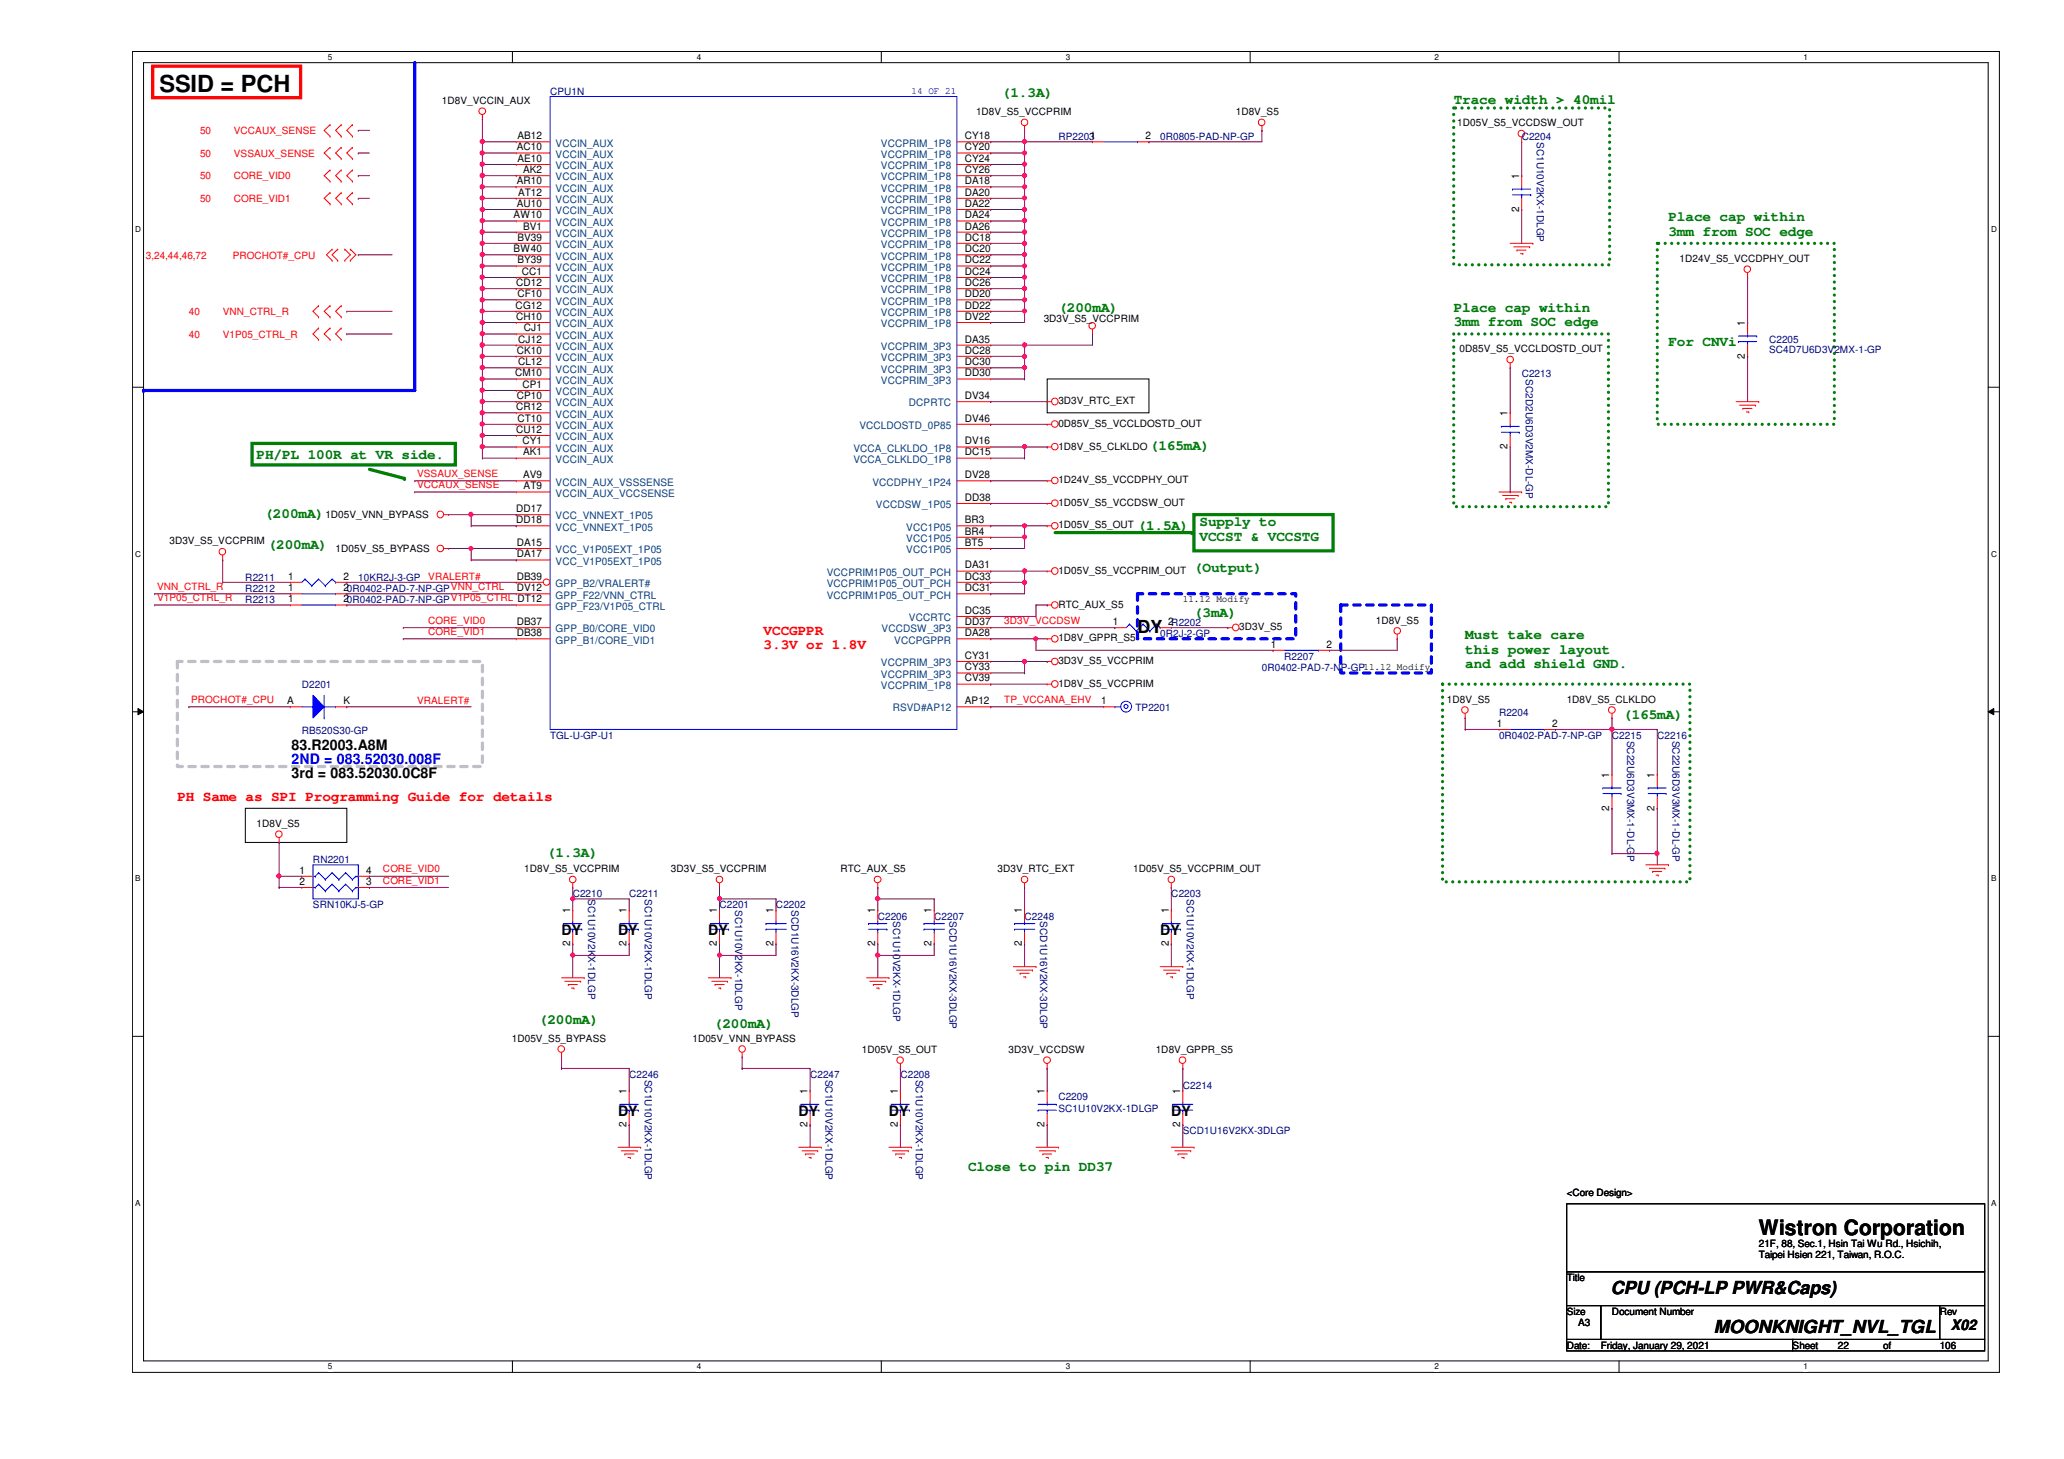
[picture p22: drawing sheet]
<svg xmlns="http://www.w3.org/2000/svg" width="297mm" height="210mm" viewBox="0 0 297 210" stroke-linecap="round" stroke-linejoin="round" font-family="sans-serif">
<defs><g id="words">
<text font-size="3.4" x="22.9" y="13.2">SSID = PCH</text>
<text font-size="3" x="253.1" y="177.7">Wistron Corporation</text>
<g font-size="2.6">
<text x="163.7" y="91.1">DY</text>
<text x="231.8" y="186.1">CPU (PCH-LP PWR&amp;Caps)</text>
<text x="246.6" y="191.8">MOONKNIGHT_NVL_TGL</text>
</g>
<g font-size="2.1" fill="#008000">
<text x="144.2" y="14">(1.3A)</text>
<text x="209.2" y="14.9">Trace width &gt; 40mil</text>
<text x="240.1" y="31.8">Place cap within</text>
<text x="240.1" y="33.9">3mm from SOC edge</text>
<text x="152.3" y="44.8">(200mA)</text>
<text x="209.2" y="44.8">Place cap within</text>
<text x="209.2" y="46.9">3mm from SOC edge</text>
<text x="240.1" y="49.7">For CNVi</text>
<text x="36.9" y="66">PH/PL 100R at VR side.</text>
<text x="165.5" y="64.7">(165mA)</text>
<text x="38.1" y="74.6">(200mA)</text>
<text x="163.7" y="76.2">(1.5A)</text>
<text x="172.6" y="75.7">Supply to</text>
<text x="172.6" y="77.8">VCCST &amp; VCCSTG</text>
<text x="38.5" y="79">(200mA)</text>
<text x="171.8" y="82.3">(Output)</text>
<text x="171.8" y="88.7">(3mA)</text>
<text x="210.9" y="92">Must take care</text>
<text x="210.9" y="94.1">this power layout</text>
<text x="210.9" y="96.1">and add shield GND.</text>
<text x="233.6" y="103.4">(165mA)</text>
<text x="78.7" y="123.4">(1.3A)</text>
<text x="77.6" y="147.3">(200mA)</text>
<text x="102.7" y="147.9">(200mA)</text>
<text x="139.3" y="168.4">Close to pin DD37</text>
</g>
<g font-size="2.1" fill="#f00">
<text x="109.9" y="91.4">VCCGPPR</text>
<text x="109.9" y="93.4">3.3V or 1.8V</text>
<text x="25.5" y="115.2">PH Same as SPI Programming Guide for details</text>
</g>
<g font-size="2.1">
<text x="42" y="107.9">83.R2003.A8M</text>
<text x="42" y="111.9">3rd = 083.52030.0C8F</text>
<text x="80.8" y="134.5">DY</text>
<text x="88.9" y="134.5">DY</text>
<text x="101.9" y="134.5">DY</text>
<text x="167" y="134.5">DY</text>
<text x="88.9" y="160.5">DY</text>
<text x="114.9" y="160.5">DY</text>
<text x="127.9" y="160.5">DY</text>
<text x="168.6" y="160.5">DY</text>
<text x="280.8" y="191.3">X02</text>
</g>
<text font-size="2.1" fill="#00f" x="42" y="109.9">2ND = 083.52030.008F</text>
<g font-size="1.5">
<text x="74.4" y="21.6">AC10</text>
<text x="74.5" y="20">AB12</text>
<text x="74.5" y="23.3">AE10</text>
<text x="138.9" y="20">CY18</text>
<text x="138.9" y="21.6">CY20</text>
<text x="138.9" y="23.3">CY24</text>
<text x="156.9" y="20">1</text>
<text x="164.8" y="20">2</text>
<text x="74.4" y="26.5">AR10</text>
<text x="74.4" y="29.8">AU10</text>
<text x="74.5" y="28.2">AT12</text>
<text x="75.3" y="24.9">AK2</text>
<text x="138.9" y="24.9">CY26</text>
<text x="138.9" y="26.5">DA18</text>
<text x="138.9" y="28.2">DA20</text>
<text x="138.9" y="29.8">DA22</text>
<text x="218.6" y="25.7" transform="rotate(-90 218.6 25.7)">1</text>
<text x="73.9" y="31.4">AW10</text>
<text x="74.5" y="34.6">BV39</text>
<text x="75.3" y="33">BV1</text>
<text x="138.9" y="31.4">DA24</text>
<text x="138.9" y="33">DA26</text>
<text x="138.9" y="34.6">DC18</text>
<text x="218.6" y="30.5" transform="rotate(-90 218.6 30.5)">2</text>
<text x="73.9" y="36.3">BW40</text>
<text x="74.3" y="41.1">CD12</text>
<text x="74.5" y="37.9">BY39</text>
<text x="75.1" y="39.5">CC1</text>
<text x="138.9" y="36.3">DC20</text>
<text x="138.9" y="37.9">DC22</text>
<text x="138.9" y="39.5">DC24</text>
<text x="138.9" y="41.1">DC26</text>
<text x="74.2" y="44.4">CG12</text>
<text x="74.3" y="46">CH10</text>
<text x="74.5" y="42.8">CF10</text>
<text x="75.4" y="47.7">CJ1</text>
<text x="138.9" y="42.8">DD20</text>
<text x="138.9" y="44.4">DD22</text>
<text x="138.9" y="46">DV22</text>
<text x="251.1" y="46.9" transform="rotate(-90 251.1 46.9)">1</text>
<text x="74.4" y="50.9">CK10</text>
<text x="74.5" y="52.5">CL12</text>
<text x="74.6" y="49.3">CJ12</text>
<text x="138.9" y="49.3">DA35</text>
<text x="138.9" y="50.9">DC28</text>
<text x="138.9" y="52.5">DC30</text>
<text x="251.1" y="51.6" transform="rotate(-90 251.1 51.6)">2</text>
<text x="74.1" y="54.1">CM10</text>
<text x="74.3" y="59">CR12</text>
<text x="74.4" y="57.4">CP10</text>
<text x="75.2" y="55.8">CP1</text>
<text x="138.9" y="54.1">DD30</text>
<text x="138.9" y="57.4">DV34</text>
<text x="217" y="59.9" transform="rotate(-90 217 59.9)">1</text>
<text x="74.3" y="62.3">CU12</text>
<text x="74.5" y="60.7">CT10</text>
<text x="75.2" y="63.9">CY1</text>
<text x="75.3" y="65.5">AK1</text>
<text x="138.9" y="65.5">DC15</text>
<text x="138.9" y="63.9">DV16</text>
<text x="138.9" y="60.7">DV46</text>
<text x="217" y="64.6" transform="rotate(-90 217 64.6)">2</text>
<text x="75.3" y="68.8">AV9</text>
<text x="75.4" y="70.4">AT9</text>
<text x="138.9" y="68.8">DV28</text>
<text x="74.3" y="73.7">DD17</text>
<text x="74.3" y="75.3">DD18</text>
<text x="138.9" y="72.1">DD38</text>
<text x="138.9" y="75.3">BR3</text>
<text x="138.9" y="76.9">BR4</text>
<text x="41.5" y="83.4">1</text>
<text x="49.4" y="83.4">2</text>
<text x="74.4" y="78.5">DA15</text>
<text x="74.4" y="80.2">DA17</text>
<text x="74.4" y="83.4">DB39</text>
<text x="138.9" y="83.4">DC33</text>
<text x="138.9" y="81.8">DA31</text>
<text x="138.9" y="78.5">BT5</text>
<text x="41.5" y="85">1</text>
<text x="41.5" y="86.7">1</text>
<text x="49.4" y="85">20R0402-PAD-7-NP-GPVNN_CTRL</text>
<text x="49.4" y="86.7">20R0402-PAD-7-NP-GPV1P05_CTRL DT12</text>
<text x="74.4" y="85">DV12</text>
<text x="74.4" y="89.9">DB37</text>
<text x="138.9" y="89.9">DD37</text>
<text x="138.9" y="85">DC31</text>
<text x="138.9" y="88.3">DC35</text>
<text x="160.1" y="89.9">1</text>
<text x="168.1" y="89.9">2R2202</text>
<text x="74.4" y="91.5">DB38</text>
<text x="138.9" y="91.5">DA28</text>
<text x="138.9" y="94.8">CY31</text>
<text x="182.9" y="93.2">1</text>
<text x="190.9" y="93.2">2</text>
<text x="41.3" y="101.3">A</text>
<text x="49.4" y="101.3">K</text>
<text x="138.9" y="98">CV39</text>
<text x="138.9" y="101.3">AP12</text>
<text x="138.9" y="96.4">CY33</text>
<text x="158.5" y="101.3">1</text>
<text x="215.4" y="104.6">1</text>
<text x="223.4" y="104.6">2</text>
<text x="231.6" y="111.9" transform="rotate(-90 231.6 111.9)">1</text>
<text x="238.1" y="111.9" transform="rotate(-90 238.1 111.9)">1</text>
<text x="231.6" y="116.6" transform="rotate(-90 231.6 116.6)">2</text>
<text x="238.1" y="116.6" transform="rotate(-90 238.1 116.6)">2</text>
<text x="43.1" y="125.7">1</text>
<text x="52.7" y="125.7">4</text>
<text x="43.1" y="127.3">2</text>
<text x="52.7" y="127.3">3</text>
<text x="82" y="131.4" transform="rotate(-90 82 131.4)">1</text>
<text x="90.2" y="131.4" transform="rotate(-90 90.2 131.4)">1</text>
<text x="103.2" y="131.4" transform="rotate(-90 103.2 131.4)">1</text>
<text x="111.3" y="131.4" transform="rotate(-90 111.3 131.4)">1</text>
<text x="125.9" y="131.4" transform="rotate(-90 125.9 131.4)">1</text>
<text x="134.1" y="131.4" transform="rotate(-90 134.1 131.4)">1</text>
<text x="147.1" y="131.4" transform="rotate(-90 147.1 131.4)">1</text>
<text x="168.2" y="131.4" transform="rotate(-90 168.2 131.4)">1</text>
<text x="82" y="136.1" transform="rotate(-90 82 136.1)">2</text>
<text x="90.2" y="136.1" transform="rotate(-90 90.2 136.1)">2</text>
<text x="103.2" y="136.1" transform="rotate(-90 103.2 136.1)">2</text>
<text x="111.3" y="136.1" transform="rotate(-90 111.3 136.1)">2</text>
<text x="125.9" y="136.1" transform="rotate(-90 125.9 136.1)">2</text>
<text x="134.1" y="136.1" transform="rotate(-90 134.1 136.1)">2</text>
<text x="147.1" y="136.1" transform="rotate(-90 147.1 136.1)">2</text>
<text x="168.2" y="136.1" transform="rotate(-90 168.2 136.1)">2</text>
<text x="90.2" y="157.4" transform="rotate(-90 90.2 157.4)">1</text>
<text x="116.2" y="157.4" transform="rotate(-90 116.2 157.4)">1</text>
<text x="129.2" y="157.4" transform="rotate(-90 129.2 157.4)">1</text>
<text x="150.3" y="157.4" transform="rotate(-90 150.3 157.4)">1</text>
<text x="169.8" y="157.4" transform="rotate(-90 169.8 157.4)">1</text>
<text x="90.2" y="162.1" transform="rotate(-90 90.2 162.1)">2</text>
<text x="116.2" y="162.1" transform="rotate(-90 116.2 162.1)">2</text>
<text x="129.2" y="162.1" transform="rotate(-90 129.2 162.1)">2</text>
<text x="150.3" y="162.1" transform="rotate(-90 150.3 162.1)">2</text>
<text x="169.8" y="162.1" transform="rotate(-90 169.8 162.1)">2</text>
</g>
<g font-size="1.5" fill="#004080">
<text x="80" y="21.1">VCCIN_AUX</text>
<text x="80" y="22.7">VCCIN_AUX</text>
<text x="126.8" y="21.1">VCCPRIM_1P8</text>
<text x="126.8" y="22.7">VCCPRIM_1P8</text>
<text x="80" y="24.3">VCCIN_AUX</text>
<text x="80" y="25.9">VCCIN_AUX</text>
<text x="80" y="27.6">VCCIN_AUX</text>
<text x="80" y="29.2">VCCIN_AUX</text>
<text x="126.8" y="24.3">VCCPRIM_1P8</text>
<text x="126.8" y="25.9">VCCPRIM_1P8</text>
<text x="126.8" y="27.6">VCCPRIM_1P8</text>
<text x="126.8" y="29.2">VCCPRIM_1P8</text>
<text x="80" y="30.8">VCCIN_AUX</text>
<text x="80" y="32.5">VCCIN_AUX</text>
<text x="80" y="34.1">VCCIN_AUX</text>
<text x="80" y="35.7">VCCIN_AUX</text>
<text x="126.8" y="30.8">VCCPRIM_1P8</text>
<text x="126.8" y="32.5">VCCPRIM_1P8</text>
<text x="126.8" y="34.1">VCCPRIM_1P8</text>
<text x="126.8" y="35.7">VCCPRIM_1P8</text>
<text x="80" y="37.3">VCCIN_AUX</text>
<text x="80" y="38.9">VCCIN_AUX</text>
<text x="80" y="40.6">VCCIN_AUX</text>
<text x="126.8" y="37.3">VCCPRIM_1P8</text>
<text x="126.8" y="38.9">VCCPRIM_1P8</text>
<text x="126.8" y="40.6">VCCPRIM_1P8</text>
<text x="80" y="42.2">VCCIN_AUX</text>
<text x="80" y="43.8">VCCIN_AUX</text>
<text x="80" y="45.5">VCCIN_AUX</text>
<text x="80" y="47.1">VCCIN_AUX</text>
<text x="126.8" y="42.2">VCCPRIM_1P8</text>
<text x="126.8" y="43.8">VCCPRIM_1P8</text>
<text x="126.8" y="45.5">VCCPRIM_1P8</text>
<text x="126.8" y="47.1">VCCPRIM_1P8</text>
<text x="80" y="48.7">VCCIN_AUX</text>
<text x="80" y="50.3">VCCIN_AUX</text>
<text x="80" y="51.9">VCCIN_AUX</text>
<text x="80" y="53.6">VCCIN_AUX</text>
<text x="126.8" y="50.3">VCCPRIM_3P3</text>
<text x="126.8" y="51.9">VCCPRIM_3P3</text>
<text x="126.8" y="53.6">VCCPRIM_3P3</text>
<text x="80" y="55.2">VCCIN_AUX</text>
<text x="80" y="56.9">VCCIN_AUX</text>
<text x="80" y="58.5">VCCIN_AUX</text>
<text x="126.8" y="55.2">VCCPRIM_3P3</text>
<text x="130.8" y="58.5">DCPRTC</text>
<text x="80" y="60.1">VCCIN_AUX</text>
<text x="80" y="61.7">VCCIN_AUX</text>
<text x="80" y="63.3">VCCIN_AUX</text>
<text x="80" y="65">VCCIN_AUX</text>
<text x="122.8" y="65">VCCA_CLKLDO_1P8</text>
<text x="123.7" y="61.7">VCCLDOSTD_0P85</text>
<text x="80" y="69.8">VCCIN_AUX_VSSSENSE</text>
<text x="80" y="71.5">VCCIN_AUX_VCCSENSE</text>
<text x="80" y="66.6">VCCIN_AUX</text>
<text x="122.8" y="66.6">VCCA_CLKLDO_1P8</text>
<text x="125.6" y="69.8">VCCDPHY_1P24</text>
<text x="80" y="74.7">VCC_VNNEXT_1P05</text>
<text x="80" y="76.3">VCC_VNNEXT_1P05</text>
<text x="126.1" y="73.1">VCCDSW_1P05</text>
<text x="130.4" y="76.3">VCC1P05</text>
<text x="130.4" y="78">VCC1P05</text>
<text x="80" y="79.6">VCC_V1P05EXT_1P05</text>
<text x="80" y="81.2">VCC_V1P05EXT_1P05</text>
<text x="119" y="82.8">VCCPRIM1P05_OUT_PCH</text>
<text x="130.4" y="79.6">VCC1P05</text>
<text x="80" y="87.7">GPP_F23/V1P05_CTRL</text>
<text x="80" y="86.1">GPP_F22/VNN_CTRL</text>
<text x="80" y="84.5">GPP_B2/VRALERT#</text>
<text x="119" y="86.1">VCCPRIM1P05_OUT_PCH</text>
<text x="119" y="84.5">VCCPRIM1P05_OUT_PCH</text>
<text x="130.8" y="89.4">VCCRTC</text>
<text x="80" y="92.6">GPP_B1/CORE_VID1</text>
<text x="80" y="91">GPP_B0/CORE_VID0</text>
<text x="126.8" y="95.8">VCCPRIM_3P3</text>
<text x="126.9" y="91">VCCDSW_3P3</text>
<text x="128.7" y="92.6">VCCPGPPR</text>
<text x="126.8" y="99.1">VCCPRIM_1P8</text>
<text x="126.8" y="97.5">VCCPRIM_3P3</text>
<text x="128.5" y="102.4">RSVD#AP12</text>
</g>
<g font-size="1.4">
<text x="63.6" y="14.9">1D8V_VCCIN_AUX</text>
<text x="140.5" y="16.6">1D8V_S5_VCCPRIM</text>
<text x="177.8" y="16.6">1D8V_S5</text>
<text x="209.7" y="18.2">1D05V_S5_VCCDSW_OUT</text>
<text x="241.7" y="37.7">1D24V_S5_VCCDPHY_OUT</text>
<text x="150.2" y="46.3">3D3V_S5_VCCPRIM</text>
<text x="210.1" y="50.7">0D85V_S5_VCCLDOSTD_OUT</text>
<text x="152.3" y="58.2">3D3V_RTC_EXT</text>
<text x="152.3" y="61.4">0D85V_S5_VCCLDOSTD_OUT</text>
<text x="152.3" y="64.7">1D8V_S5_CLKLDO</text>
<text x="152.3" y="69.6">1D24V_S5_VCCDPHY_OUT</text>
<text x="46.8" y="74.6">1D05V_VNN_BYPASS</text>
<text x="152.3" y="72.8">1D05V_S5_VCCDSW_OUT</text>
<text x="152.3" y="76">1D05V_S5_OUT</text>
<text x="24.4" y="78.3">3D3V_S5_VCCPRIM</text>
<text x="48.3" y="79.5">1D05V_S5_BYPASS</text>
<text x="152.3" y="82.5">1D05V_S5_VCCPRIM_OUT</text>
<text x="152.3" y="87.4">RTC_AUX_S5</text>
<text x="170.2" y="86.6">11.12 Modify</text>
<text x="198" y="89.7">1D8V_S5</text>
<text x="152.3" y="92.3">1D8V_GPPR_S5</text>
<text x="152.3" y="95.5">3D3V_S5_VCCPRIM</text>
<text x="178.4" y="90.7">3D3V_S5</text>
<text x="152.3" y="98.8">1D8V_S5_VCCPRIM</text>
<text x="208.2" y="101.1">1D8V_S5</text>
<text x="225.5" y="101.1">1D8V_S5_CLKLDO</text>
<text x="36.9" y="119">1D8V_S5</text>
<text x="75.4" y="125.5">1D8V_S5_VCCPRIM</text>
<text x="96.6" y="125.5">3D3V_S5_VCCPRIM</text>
<text x="120.9" y="125.5">RTC_AUX_S5</text>
<text x="143.6" y="125.5">3D3V_RTC_EXT</text>
<text x="163.1" y="125.5">1D05V_S5_VCCPRIM_OUT</text>
<text x="73.7" y="149.9">1D05V_S5_BYPASS</text>
<text x="99.7" y="149.9">1D05V_VNN_BYPASS</text>
<text x="124" y="151.5">1D05V_S5_OUT</text>
<text x="145.2" y="151.5">3D3V_VCCDSW</text>
<text x="166.3" y="151.5">1D8V_GPPR_S5</text>
<text x="225.5" y="172.1">&lt;Core Design&gt;</text>
<text x="253.1" y="179.5">21F, 88, Sec.1, Hsin Tai Wu Rd., Hsichih,</text>
<text x="225.5" y="184.3">Title</text>
<text x="253.1" y="180.9">Taipei Hsien 221, Taiwan, R.O.C.</text>
<text x="225.5" y="189.2">Size</text>
<text x="227.1" y="190.8">A3</text>
<text x="232" y="189.2">Document Number</text>
<text x="279.1" y="189.2">Rev</text>
<text x="225.5" y="194.1">Date:</text>
<text x="230.4" y="194.1">Friday, January 29, 2021</text>
<text x="258" y="194.1">Sheet</text>
<text x="264.5" y="194.1">22</text>
<text x="271" y="194.1">of</text>
<text x="279.1" y="194.1">106</text>
</g>
<g font-size="1.4" fill="#000080">
<text x="79.2" y="13.6">CPU1N</text>
<text x="152.3" y="20.1">RP2203</text>
<text x="167" y="20.1">0R0805-PAD-NP-GP</text>
<text x="219" y="20.1">C2204</text>
<text x="221.2" y="20.4" transform="rotate(90 221.2 20.4)">SC1U10V2KX-1DLGP</text>
<text x="254.6" y="49.4">C2205</text>
<text x="254.6" y="50.8">SC4D7U6D3V2MX-1-GP</text>
<text x="219" y="54.3">C2213</text>
<text x="219.6" y="54.5" transform="rotate(90 219.6 54.5)">SC2D2U6D3V2MX-DL-GP</text>
<text x="35.3" y="83.5">R2211</text>
<text x="51.6" y="83.5">10KR2J-3-GP</text>
<text x="35.3" y="85.1">R2212</text>
<text x="35.3" y="86.8">R2213</text>
<text x="167" y="91.7">0R2J-2-GP</text>
<text x="184.8" y="94.9">R2207</text>
<text x="43.4" y="99">D2201</text>
<text x="181.6" y="96.5">0R0402-PAD-7-NP-GP11.12 Modify</text>
<text x="43.4" y="105.6">RB520S30-GP</text>
<text x="79.2" y="106.3">TGL-U-GP-U1</text>
<text x="163.4" y="102.2">TP2201</text>
<text x="215.7" y="103">R2204</text>
<text x="215.7" y="106.3">0R0402-PAD-7-NP-GP</text>
<text x="232" y="106.3">C2215</text>
<text x="234.2" y="106.6" transform="rotate(90 234.2 106.6)">SC22U6D3V3MX-1-DL-GP</text>
<text x="238.5" y="106.3">C2216</text>
<text x="240.7" y="106.6" transform="rotate(90 240.7 106.6)">SC22U6D3V3MX-1-DL-GP</text>
<text x="45" y="124.2">RN2201</text>
<text x="45" y="130.7">SRN10KJ-5-GP</text>
<text x="82.4" y="129">C2210</text>
<text x="84.7" y="129.3" transform="rotate(90 84.7 129.3)">SC1U10V2KX-1DLGP</text>
<text x="90.6" y="129">C2211</text>
<text x="92.8" y="129.3" transform="rotate(90 92.8 129.3)">SC1U10V2KX-1DLGP</text>
<text x="103.5" y="130.7">C2201</text>
<text x="105.8" y="130.9" transform="rotate(90 105.8 130.9)">SC1U10V2KX-1DLGP</text>
<text x="111.7" y="130.7">C2202</text>
<text x="113.9" y="130.9" transform="rotate(90 113.9 130.9)">SCD1U16V2KX-3DLGP</text>
<text x="168.6" y="129">C2203</text>
<text x="170.8" y="129.3" transform="rotate(90 170.8 129.3)">SC1U10V2KX-1DLGP</text>
<text x="126.3" y="132.3">C2206</text>
<text x="128.5" y="132.5" transform="rotate(90 128.5 132.5)">SC1U10V2KX-1DLGP</text>
<text x="134.5" y="132.3">C2207</text>
<text x="136.7" y="132.5" transform="rotate(90 136.7 132.5)">SCD1U16V2KX-3DLGP</text>
<text x="147.4" y="132.3">C2248</text>
<text x="149.7" y="132.5" transform="rotate(90 149.7 132.5)">SCD1U16V2KX-3DLGP</text>
<text x="90.6" y="155.1">C2246</text>
<text x="92.8" y="155.3" transform="rotate(90 92.8 155.3)">SC1U10V2KX-1DLGP</text>
<text x="116.6" y="155.1">C2247</text>
<text x="118.8" y="155.3" transform="rotate(90 118.8 155.3)">SC1U10V2KX-1DLGP</text>
<text x="129.6" y="155.1">C2208</text>
<text x="131.8" y="155.3" transform="rotate(90 131.8 155.3)">SC1U10V2KX-1DLGP</text>
<text x="152.3" y="158.3">C2209</text>
<text x="152.3" y="159.9">SC1U10V2KX-1DLGP</text>
<text x="170.2" y="156.7">C2214</text>
<text x="170.2" y="163.2">SCD1U16V2KX-3DLGP</text>
</g>
<text font-size="1.4" fill="#00f" x="131.2" y="13.5">14 OF 21</text>
<g font-size="1.4" fill="#f00">
<text x="28.8" y="19.3">50</text>
<text x="28.8" y="22.6">50</text>
<text x="33.7" y="19.3">VCCAUX_SENSE</text>
<text x="33.7" y="22.6">VSSAUX_SENSE</text>
<text x="28.8" y="25.8">50</text>
<text x="28.8" y="29.1">50</text>
<text x="33.7" y="25.8">CORE_VID0</text>
<text x="33.7" y="29.1">CORE_VID1</text>
<text x="21" y="37.2">3,24,44,46,72</text>
<text x="33.5" y="37.2">PROCHOT#_CPU</text>
<text x="27.2" y="45.3">40</text>
<text x="32" y="45.3">VNN_CTRL_R</text>
<text x="27.2" y="48.6">40</text>
<text x="32" y="48.6">V1P05_CTRL_R</text>
<text x="60" y="70.2">VCCAUX_SENSE</text>
<text x="60" y="68.6">VSSAUX_SENSE</text>
<text x="61.6" y="83.4">VRALERT#</text>
<text x="22.6" y="86.5">V1P05_CTRL_R</text>
<text x="22.6" y="84.9">VNN_CTRL_R</text>
<text x="61.6" y="89.7">CORE_VID0</text>
<text x="144.5" y="89.7">3D3V_VCCDSW</text>
<text x="61.6" y="91.4">CORE_VID1</text>
<text x="27.5" y="101.1">PROCHOT#_CPU</text>
<text x="60" y="101.3">VRALERT#</text>
<text x="144.5" y="101.1">TP_VCCANA_EHV</text>
<text x="55.1" y="125.5">CORE_VID0</text>
<text x="55.1" y="127.1">CORE_VID1</text>
</g>
<g font-size="1.2">
<text x="47.2" y="8.6">5</text>
<text x="100.3" y="8.6">4</text>
<text x="153.4" y="8.6">3</text>
<text x="206.5" y="8.6">2</text>
<text x="259.5" y="8.6">1</text>
<text x="19.5" y="33.4">D</text>
<text x="286.6" y="33.4">D</text>
<text x="19.5" y="80.1">C</text>
<text x="286.6" y="80.1">C</text>
<text x="19.5" y="126.8">B</text>
<text x="286.6" y="126.8">B</text>
<text x="19.5" y="173.5">A</text>
<text x="286.6" y="173.5">A</text>
<text x="47.2" y="197">5</text>
<text x="100.3" y="197">4</text>
<text x="153.4" y="197">3</text>
<text x="206.5" y="197">2</text>
<text x="259.5" y="197">1</text>
</g>
</g></defs>
<path d="M19.1 7.4h268.6v190h-268.6zM20.7 9h265.4v186.8h-265.4z" fill="none" stroke="#000" stroke-width=".14"/>
<g fill="#fff">
<path d="M47.2 7.6h.6v1.3h-.6z"/>
<path d="M47.2 196h.6v1.3h-.6z"/>
</g>
<path d="M73.7 7.4v1.6M73.7 195.8v1.6" fill="none" stroke="#000" stroke-width=".14"/>
<g fill="#fff">
<path d="M100.3 7.6h.6v1.3h-.6z"/>
<path d="M100.3 196h.6v1.3h-.6z"/>
</g>
<path d="M126.8 7.4v1.6M126.8 195.8v1.6" fill="none" stroke="#000" stroke-width=".14"/>
<g fill="#fff">
<path d="M153.4 7.6h.6v1.3h-.6z"/>
<path d="M153.4 196h.6v1.3h-.6z"/>
</g>
<path d="M179.9 7.4v1.6M179.9 195.8v1.6" fill="none" stroke="#000" stroke-width=".14"/>
<g fill="#fff">
<path d="M206.5 7.6h.6v1.3h-.6z"/>
<path d="M206.5 196h.6v1.3h-.6z"/>
</g>
<path d="M233 7.4v1.6M233 195.8v1.6" fill="none" stroke="#000" stroke-width=".14"/>
<g fill="#fff">
<path d="M259.5 7.6h.6v1.3h-.6z"/>
<path d="M259.5 196h.6v1.3h-.6z"/>
<path d="M19.5 32.3h.8v1.4h-.8z"/>
<path d="M286.6 32.3h.8v1.4h-.8z"/>
<path d="M19.5 79h.8v1.3h-.8z"/>
<path d="M286.6 79h.8v1.3h-.8z"/>
</g>
<path d="M19.1 55.7h1.6M286.1 55.7h1.6" fill="none" stroke="#000" stroke-width=".14"/>
<g fill="#fff">
<path d="M19.5 125.7h.7v1.3h-.7z"/>
<path d="M286.6 125.7h.7v1.3h-.7z"/>
</g>
<path d="M19.1 102.4h1.6M19.9 101.9l.8 .5-.8 .4zM286.1 102.4l.8-.5v.9zM286.1 102.4h1.6" fill="none" stroke="#000" stroke-width=".14"/>
<path d="M19.9 101.9l.8 .5-.8 .4zM286.1 102.4l.8-.5v.9z" fill="#000"/>
<g fill="#fff">
<path d="M19.5 172.4h.7v1.3h-.7z"/>
<path d="M286.6 172.4h.7v1.3h-.7z"/>
</g>
<path d="M19.1 149.1h1.6M286.1 149.1h1.6" fill="none" stroke="#000" stroke-width=".14"/>
<path d="M53.2 67.5l5 1.3" fill="none" stroke="#008000" stroke-width=".47"/>
<circle cx="58.2" cy="68.8" r=".23" fill="#008000"/>
<path d="M36.3 63.8h29.2v3.1h-29.2z" fill="none" stroke="#008000" stroke-width=".47"/>
<path d="M209.2 15.5h22.4v22.6h-22.4zM209.2 48h22.3v24.9h-22.3zM207.6 98.4h35.6v28.5h-35.6z" fill="none" stroke="#008000" stroke-width=".47" stroke-dasharray="0 .9"/>
<path d="M20.7 56.2h39" fill="none" stroke="#00f" stroke-width=".47"/>
<circle cx="20.7" cy="56.2" r=".23" fill="#00f"/>
<path d="M59.7 9v47.2" fill="none" stroke="#00f" stroke-width=".47"/>
<circle cx="59.7" cy="9" r=".23" fill="#00f"/>
<path d="M151.8 76.6h19.7" fill="none" stroke="#008000" stroke-width=".47"/>
<circle cx="171.5" cy="76.6" r=".23" fill="#008000"/>
<path d="M171.8 74h20.1v5.2h-20.1z" fill="none" stroke="#008000" stroke-width=".47"/>
<path d="M150.7 54.5h14.7v4.9h-14.7zM35.3 116.3h14.6v4.9h-14.6zM225.5 173.2h60.1v9.8h-60.1zM225.5 183h60.1v4.8h-60.1zM225.5 187.8h4.9v4.9h-4.9zM225.5 192.7h32.5v1.7h-32.5zM230.4 187.8h48.7v4.9h-48.7zM258 192.7h27.6v1.7h-27.6zM279.1 187.8h6.5v4.9h-6.5z" fill="none" stroke="#000" stroke-width=".14"/>
<path d="M238.5 35h25.5v26h-25.5z" fill="none" stroke="#008000" stroke-width=".47" stroke-dasharray="0 .9"/>
<path d="M163.7 85.4h22.8v6.5h-22.8zM193 87h13v9.8h-13z" fill="none" stroke="#00f" stroke-width=".47" stroke-dasharray=".9 .9"/>
<path d="M25.5 95.2h43.9v15.1h-43.9z" fill="none" stroke="#c0c0c0" stroke-width=".47" stroke-dasharray=".9 .9"/>
<path d="M22 9.5h21.3v4.6h-21.3z" fill="none" stroke="#f00" stroke-width=".47"/>
<g fill="none" stroke="#f00" stroke-width=".14">
<path d="M47.5 19.6h.1M47.5 17.9h.1M47.5 17.9l-.8 .9 .8 .8M49.1 17.9h.1M49.1 19.6h.1M49.1 17.9l-.8 .9 .8 .8M50.7 19.6h.1M50.7 17.9h.1M50.7 17.9l-.8 .9 .8 .8M69.4 17.1h.1M69.4 16.5v.6M147.4 18.8h.1"/>
<path d="M147.4 18.1v.7M181.6 18.8h.1M181.6 18.1v.7M219 19.7v.7M47.5 26.1h.1M47.5 24.5h.1M47.5 29.3h.1M47.5 27.7h.1M47.5 22.8h.1M47.5 21.2h.1M47.5 24.5l-.8 .8 .8 .8M47.5 27.7l-.8 .8 .8 .8"/>
<path d="M47.5 21.2l-.8 .8 .8 .8M47.8 37.5h.1M47.8 35.9h.1M47.8 35.9l-.8 .8 .8 .8M48.6 35.9h.1M48.6 37.5h.1M48.6 35.9l-.8 .8 .8 .8M49.1 24.5h.1M49.1 26.1h.1M49.1 27.7h.1M49.1 29.3h.1M49.1 21.2h.1"/>
<path d="M49.1 22.8h.1M49.1 24.5l-.8 .8 .8 .8M49.1 27.7l-.8 .8 .8 .8M49.1 21.2l-.8 .8 .8 .8M49.6 37.5h.1M49.6 35.9h.1M49.6 35.9l.8 .8-.8 .8M50.4 37.5h.1M50.4 35.9h.1M50.4 35.9l.8 .8-.8 .8M50.7 26.1h.1M50.7 24.5h.1"/>
<path d="M50.7 29.3h.1M50.7 27.7h.1M50.7 22.8h.1M50.7 21.2h.1M50.7 24.5l-.8 .8 .8 .8M50.7 27.7l-.8 .8 .8 .8M50.7 21.2l-.8 .8 .8 .8M217.3 35h3.3M217.8 35.5h2.3M218.3 36h.1M218.3 36h1.3M218.8 36.5h.4"/>
<path d="M219 20.4h.1M219.2 36.5h.1M220.1 35.5h.1M220.6 35h.1M251.5 39.9h.1M251.5 39.2v.7M45.8 48.9h.1M45.8 47.2h.1M45.8 45.6h.1M45.8 44h.1M45.8 47.2l-.8 .8 .8 .9M45.8 44l-.8 .8 .8 .8"/>
<path d="M47.5 47.2h.1M47.5 48.9h.1M47.5 44h.1M47.5 45.6h.1M47.5 47.2l-.8 .8 .8 .9M47.5 44l-.8 .8 .8 .8M49.1 48.9h.1M49.1 47.2h.1M49.1 45.6h.1M49.1 44h.1M49.1 47.2l-.8 .8 .8 .9M49.1 44l-.8 .8 .8 .8"/>
<path d="M150.7 57.8h.1M150.7 57.8h.6M157.2 48h.1M157.2 47.4v.6M217.3 52.9h.1M217.3 52.2v.7M249.9 57.8h3.2M250.4 58.3h2.2M250.8 58.8h.1M250.8 58.8h1.3M251.3 59.3h.4M251.7 59.3h.1"/>
<path d="M252.6 58.3h.1M253.1 57.8h.1M32 79.9v.7M63.9 78.9h.7M63.9 74h.7M64.6 78.9h.1M64.6 74h.1M150.7 61h.1M150.7 64.3h.1M150.7 69.2h.1M150.7 72.4h.1M150.7 75.6h.1"/>
<path d="M150.7 61h.6M150.7 64.3h.6M150.7 69.2h.6M150.7 72.4h.6M150.7 75.6h.6M215.7 70.8h3.3M216.2 71.3h2.3M216.7 71.8h.1M216.7 71.8h1.3M217.2 72.3h.3M217.5 72.3h.1M218.5 71.3h.1"/>
<path d="M219 70.8h.1M32 80.6h.1M150.7 82.2h.1M150.7 87h.1M150.7 91.9h.1M150.7 95.2h.1M150.7 98.4h.1M150.7 82.2h.6M150.7 87h.6M150.7 91.9h.6M150.7 95.2h.6M150.7 98.4h.6"/>
<path d="M176.7 90.3h.1M176.7 90.3h.7M201.1 91.9h.1M201.1 91.3v.6M210.9 103.3h.1M210.9 102.7v.6M232 103.3h.1M232 102.7v.6M238.5 111.4h.1M238.5 116.3h.1M238.5 111.4v1.7M238.5 114.7v1.6"/>
<path d="M40.2 121.2h.1M40.2 120.5v.7M82.4 127.7h.1M82.4 130.9h.1M82.4 135.8h.1M82.4 127v.7M82.4 130.9v1.6M82.4 134.2v1.6M90.6 130.9h.1M90.6 135.8h.1M90.6 130.9v1.6M90.6 134.2v1.6"/>
<path d="M103.5 127.7h.1M103.5 127v.7M126.3 127.7h.1M126.3 127v.7M145.8 139.1h3.3M146.3 139.6h2.3M147.4 127.7h.1M147.4 127v.7M148.6 139.6h.1M149.1 139.1h.1M167 139.1h3.2M167.5 139.6h2.2"/>
<path d="M168.6 127.7h.1M168.6 127v.7M169.7 139.6h.1M170.2 139.1h.1M236.9 124.4h3.2M237.4 124.9h2.2M237.8 125.4h.1M237.8 125.4h1.3M238.3 125.9h.3M238.6 125.9h.1M239.6 124.9h.1M240.1 124.4h.1"/>
<path d="M80.8 152.1h.1M80.8 140.7h3.3M80.8 151.4v.7M81.3 141.2h2.3M81.8 141.6h.1M81.8 141.6h1.3M82.3 142.2h.3M82.6 142.2h.1M83.6 141.2h.1M84.1 140.7h.1M101.9 140.7h3.3M102.4 141.2h2.3"/>
<path d="M102.9 141.6h.1M102.9 141.6h1.3M103.4 142.2h.3M103.7 142.2h.1M104.7 141.2h.1M105.2 140.7h.1M106.8 152.1h.1M106.8 151.4v.7M124.7 140.7h3.2M125.2 141.2h2.3M125.7 141.6h.1M125.7 141.6h1.3"/>
<path d="M126.2 142.2h.3M126.5 142.2h.1M127.5 141.2h.1M127.9 140.7h.1M129.6 153.7h.1M129.6 153v.7M146.8 140h.1M146.8 140h1.3M147.3 140.5h.3M147.6 140.5h.1M150.7 153.7h.1M150.7 153v.7"/>
<path d="M167.9 140h.1M167.9 140h1.3M168.4 140.5h.3M168.7 140.5h.1M170.2 153.7h.1M170.2 153v.7M88.9 165.1h3.3M89.4 165.6h2.3M89.9 166h.1M89.9 166h1.3M90.4 166.5h.3M90.7 166.5h.1"/>
<path d="M91.7 165.6h.1M92.2 165.1h.1M114.9 165.1h3.3M115.4 165.6h2.3M115.9 166h.1M115.9 166h1.3M116.4 166.5h.3M116.7 166.5h.1M117.7 165.6h.1M118.2 165.1h.1M127.9 165.1h3.3M128.4 165.6h2.3"/>
<path d="M128.9 166h.1M128.9 166h1.3M129.4 166.5h.4M129.8 166.5h.1M130.7 165.6h.1M131.2 165.1h.1M149.1 165.1h3.2M149.6 165.6h2.2M150.1 166h.1M150.1 166h1.2M150.5 166.5h.4M150.9 166.5h.1"/>
<path d="M151.8 165.6h.1M152.3 165.1h.1M168.6 165.1h3.2M169.1 165.6h2.3M169.5 166h.1M169.5 166h1.4M170.1 166.5h.3M170.4 166.5h.1M171.4 165.6h.1M171.8 165.1h.1"/>
<circle cx="69.4" cy="16" r=".48"/>
<circle cx="147.4" cy="17.6" r=".47"/>
<circle cx="181.6" cy="17.6" r=".47"/>
<circle cx="218.9" cy="19.2" r=".47"/>
<circle cx="251.5" cy="38.7" r=".47"/>
<circle cx="151.8" cy="57.8" r=".48"/>
<circle cx="157.2" cy="46.9" r=".47"/>
<circle cx="217.3" cy="51.7" r=".47"/>
<circle cx="32" cy="79.4" r=".47"/>
<circle cx="63.4" cy="74" r=".48"/>
<circle cx="63.4" cy="78.9" r=".47"/>
<circle cx="151.8" cy="75.6" r=".47"/>
<circle cx="151.8" cy="69.1" r=".47"/>
<circle cx="151.8" cy="64.3" r=".47"/>
<circle cx="151.8" cy="61" r=".47"/>
<circle cx="151.8" cy="72.4" r=".47"/>
<circle cx="151.8" cy="98.4" r=".48"/>
<circle cx="151.8" cy="82.1" r=".48"/>
<circle cx="151.8" cy="95.2" r=".47"/>
<circle cx="151.8" cy="87" r=".47"/>
<circle cx="151.8" cy="91.9" r=".47"/>
<circle cx="177.8" cy="90.3" r=".48"/>
<circle cx="201.1" cy="90.8" r=".47"/>
<circle cx="210.8" cy="102.1" r=".47"/>
<circle cx="232" cy="102.1" r=".48"/>
<circle cx="40.1" cy="120" r=".47"/>
<circle cx="82.4" cy="126.5" r=".47"/>
<circle cx="103.5" cy="126.5" r=".47"/>
<circle cx="126.3" cy="126.5" r=".48"/>
<circle cx="147.4" cy="126.5" r=".47"/>
<circle cx="168.6" cy="126.5" r=".47"/>
<circle cx="80.8" cy="150.9" r=".47"/>
<circle cx="106.8" cy="150.9" r=".47"/>
<circle cx="129.5" cy="152.5" r=".47"/>
<circle cx="150.7" cy="152.5" r=".48"/>
<circle cx="170.2" cy="152.5" r=".47"/>
</g>
<g fill="none" stroke="#00f" stroke-width=".14">
<path d="M237.2 113.4h.1M237.2 113.4h2.6M237.2 114.2h2.6M238.5 113.4h.1M238.5 114.2h.1M238.5 113.1v.3M238.5 114.2v.5M239.8 114.2h.1M81.1 132.9h.1M81.1 132.9h2.6M81.1 133.7h2.6M82.4 132.9h.1"/>
<path d="M82.4 133.7h.1M82.4 132.5v.4M82.4 133.7v.5M83.7 133.7h.1M89.2 132.9h.1M89.2 132.9h2.7M89.2 133.7h2.7M90.6 132.9h.1M90.6 133.7h.1M90.6 132.5v.4M90.6 133.7v.5M91.9 133.7h.1"/>
</g>
<path d="M45 100l1.7 1.7-1.7 1.6z" fill="#00f"/>
<g fill="none" stroke="#00f" stroke-width=".14">
<path d="M79.2 13.9h58.5v91h-58.5zM158.8 20.4h4.9M163.7 20.4h.1M217.7 27.2h.1M217.7 27.2h2.6M217.7 28h2.6M219 27.2h.1M219 28h.1M219 26.9v.3M219 28v.5M220.3 28h.1M250.2 49.1h.1"/>
<path d="M250.2 48.3h2.6M250.2 49.1h2.6M251.5 48.3h.1M251.5 49.1h.1M251.5 48v.3M251.5 49.1v.6M252.8 48.3h.1M43.4 85.4h4.9M43.9 83.3h.1M43.9 83.3l-.5 .5M43.9 83.3l1 1M44.9 84.3h.1"/>
<path d="M45.8 83.3h.1M45.8 83.3l-.9 1M45.8 83.3l1 1M46.8 84.3h.1M47.8 83.3h.1M47.8 83.3l-1 1M47.8 83.3l.5 .5M48.3 85.4h.1M48.3 83.8h.1M162.6 89.8h.1M162.6 89.8l-.5 .5M162.6 89.8l.9 1"/>
<path d="M163.5 90.8h.1M164.5 89.8h.1M164.5 89.8l-1 1M164.5 89.8l1 1M165.5 90.8h.1M166.5 89.8h.1M166.5 89.8l-1 1M166.5 89.8l.5 .5M167 90.3h.1M184.8 93.6h4.9M189.7 93.6h.1M43.4 101.7h1.6"/>
<path d="M45 100l1.7 1.7-1.7 1.6zM45 101.7h.1M46.7 103.3h.1M46.7 100v3.3M46.7 101.7h1.6M48.3 101.7h.1M160.4 101.7h.1M160.4 101.7h.9M217.3 104.9h5M222.3 104.9h.1M45 124.4h6.6v4.9h-6.6zM45 127.7h.1"/>
<path d="M45 126.1h.4M45 127.7h.4M45.4 126.1h.1M45.4 127.7h.1M45.8 125.6h.1M45.8 127.2h.1M45.8 125.6l-.4 .5M45.8 125.6l1 .9M45.8 127.2l1 1M45.8 127.2l-.4 .5M46.8 126.5h.1M46.8 128.2h.1"/>
<path d="M47.8 125.6h.1M47.8 127.2h.1M47.8 125.6l-1 .9M47.8 125.6l1 .9M47.8 127.2l1 1M47.8 127.2l-1 1M48.8 126.5h.1M48.8 128.2h.1M49.7 125.6h.1M49.7 127.2h.1M49.7 125.6l-.9 .9M49.7 125.6l1 .9"/>
<path d="M49.7 127.2l1 1M49.7 127.2l-.9 1M50.7 126.5h.1M50.7 128.2h.1M51.2 126.1h.1M51.2 127.7h.1M51.2 126.1h.4M51.2 126.1l-.5 .4M51.2 127.7h.4M51.2 127.7l-.5 .5M51.6 126.1h.1M102.3 132.9h.1"/>
<path d="M102.3 133.7h2.6M102.3 132.9h2.6M103.5 132.9h.1M103.5 133.7h.1M103.5 132.5v.4M103.5 133.7v.5M104.9 133.7h.1M125 132.9h.1M125 133.7h2.6M125 132.9h2.6M126.3 132.9h.1M126.3 133.7h.1"/>
<path d="M126.3 132.5v.4M126.3 133.7v.5M127.6 133.7h.1M146 133.7h.1M146 132.9h.1M146 133.7h2.9M146 132.9h2.9M147.4 132.9h.1M147.4 133.7h.1M147.4 132.5v.4M147.4 133.7v.5M167.3 132.9h.1"/>
<path d="M167.3 133.7h2.6M167.3 132.9h2.6M168.6 132.9h.1M168.6 133.7h.1M168.6 132.5v.4M168.6 133.7v.5M169.9 133.7h.1M115.3 158.9h.1M115.3 158.9h2.6M115.3 159.7h2.6M116.6 158.9h.1M116.6 159.7h.1"/>
<path d="M116.6 158.6v.3M116.6 159.7v.5M117.9 159.7h.1M128.3 158.9h.1M128.3 158.9h2.6M128.3 159.7h2.6M129.6 158.9h.1M129.6 159.7h.1M129.6 158.6v.3M129.6 159.7v.5M130.9 159.7h.1M149.4 159.7h.1"/>
<path d="M149.4 158.9h2.6M149.4 159.7h2.6M150.7 158.9h.1M150.7 159.7h.1M150.7 158.6v.3M150.7 159.7v.5M152 158.9h.1"/>
<circle cx="162.1" cy="101.6" r=".3"/>
<circle cx="162.1" cy="101.7" r=".78"/>
</g>
<g fill="none" stroke="#f00" stroke-width=".14">
<path d="M74.3 20.4h.1M74.3 22h.1M74.3 23.7h.1M74.3 25.3h.1M74.3 26.9h.1M74.3 28.5h.1M74.3 30.1h.1M74.3 31.8h.1M74.3 33.4h.1M74.3 35h.1M74.3 36.7h.1M74.3 38.3h.1"/>
<path d="M74.3 39.9h.1M74.3 20.4h4.9M74.3 22h4.9M74.3 23.7h4.9M74.3 25.3h4.9M74.3 26.9h4.9M74.3 28.5h4.9M74.3 30.1h4.9M74.3 31.8h4.9M74.3 33.4h4.9M74.3 35h4.9M74.3 36.7h4.9"/>
<path d="M74.3 38.3h4.9M74.3 39.9h4.9M137.7 20.4h4.9M137.7 22h4.9M137.7 23.7h4.9M137.7 25.3h4.9M137.7 26.9h4.9M137.7 28.5h4.9M137.7 30.1h4.9M137.7 31.8h4.9M137.7 33.4h4.9M137.7 35h4.9"/>
<path d="M137.7 36.7h4.9M137.7 38.3h4.9M137.7 39.9h4.9M142.6 20.4h.1M142.6 22h.1M142.6 23.7h.1M142.6 25.3h.1M142.6 26.9h.1M142.6 28.5h.1M142.6 30.1h.1M142.6 31.8h.1M142.6 33.4h.1"/>
<path d="M142.6 35h.1M142.6 36.7h.1M142.6 38.3h.1M142.6 39.9h.1M157.2 20.4h.1M157.2 20.4h1.6M163.7 20.4h1.7M165.4 20.4h.1M219 25.3h.1M219 30.1h.1M219 25.3v1.6M219 28.5v1.6"/>
<path d="M74.3 41.5h.1M74.3 43.1h.1M74.3 44.8h.1M74.3 46.4h.1M74.3 48h.1M74.3 49.7h.1M74.3 51.3h.1M74.3 52.9h.1M74.3 54.5h.1M74.3 56.2h.1M74.3 57.8h.1M74.3 59.4h.1"/>
<path d="M74.3 41.5h4.9M74.3 43.1h4.9M74.3 44.8h4.9M74.3 46.4h4.9M74.3 48h4.9M74.3 49.7h4.9M74.3 51.3h4.9M74.3 52.9h4.9M74.3 54.5h4.9M74.3 56.2h4.9M74.3 57.8h4.9M74.3 59.4h4.9"/>
<path d="M137.7 41.5h4.9M137.7 43.1h4.9M137.7 44.8h4.9M137.7 46.4h4.9M137.7 49.7h4.9M137.7 51.3h4.9M137.7 52.9h4.9M137.7 54.5h4.9M137.7 57.8h4.9M142.6 41.5h.1M142.6 43.1h.1M142.6 44.8h.1"/>
<path d="M142.6 46.4h.1M142.6 49.7h.1M142.6 51.3h.1M142.6 52.9h.1M142.6 54.5h.1M142.6 57.8h.1M251.5 46.4h.1M251.5 51.3h.1M251.5 46.4v1.6M251.5 49.7v1.6M74.3 61h.1M74.3 62.7h.1"/>
<path d="M74.3 64.3h.1M74.3 69.2h.1M74.3 70.8h.1M74.3 74h.1M74.3 75.6h.1M74.3 78.9h.1M74.3 65.9h.1M74.3 61h4.9M74.3 62.7h4.9M74.3 64.3h4.9M74.3 69.2h4.9M74.3 70.8h4.9"/>
<path d="M74.3 74h4.9M74.3 75.6h4.9M74.3 78.9h4.9M74.3 65.9h4.9M137.7 61h4.9M137.7 64.3h4.9M137.7 69.2h4.9M137.7 75.6h4.9M137.7 78.9h4.9M137.7 65.9h4.9M137.7 72.4h4.9M137.7 77.3h4.9"/>
<path d="M142.6 65.9h.1M142.6 64.3h.1M142.6 69.2h.1M142.6 72.4h.1M142.6 61h.1M142.6 75.6h.1M142.6 77.3h.1M142.6 78.9h.1M41.8 85.4h.1M41.8 83.8h.1M41.8 85.4h1.6M41.8 83.8h1.6"/>
<path d="M48.3 85.4h1.6M48.3 83.8h1.6M49.9 85.4h.1M49.9 83.8h.1M74.3 80.6h.1M74.3 87h.1M74.3 85.4h.1M74.3 91.9h.1M74.3 90.3h.1M74.3 90.3h4.9M74.3 85.4h4.9M74.3 80.6h4.9"/>
<path d="M74.3 91.9h4.9M74.3 87h4.9M137.7 90.3h4.9M137.7 85.4h4.9M137.7 83.8h4.9M137.7 91.9h4.9M137.7 98.4h4.9M137.7 82.2h4.9M137.7 88.7h4.9M142.6 91.9h.1M142.6 98.4h.1M142.6 90.3h.1"/>
<path d="M142.6 85.4h.1M142.6 83.8h.1M142.6 82.2h.1M142.6 88.7h.1M160.4 90.3h.1M160.4 90.3h1.7M167 90.3h1.6M168.6 90.3h.1M183.2 93.6h.1M183.2 93.6h1.6M189.7 93.6h1.6M191.3 93.6h.1"/>
<path d="M41.8 101.7h.1M41.8 101.7h1.6M48.3 101.7h1.6M49.9 101.7h.1M137.7 101.7h4.9M142.6 101.7h.1M158.8 101.7h.1M158.8 101.7h1.6M215.7 104.9h.1M215.7 104.9h1.6M222.3 104.9h1.6M223.9 104.9h.1"/>
<path d="M43.4 126.1h.1M43.4 127.7h.1M43.4 126.1h1.6M43.4 127.7h1.6M51.6 126.1h1.6M51.6 127.7h1.6M53.2 127.7h.1M53.2 126.1h.1M103.5 130.9h.1M103.5 135.8h.1M103.5 130.9v1.6M103.5 134.2v1.6"/>
<path d="M126.3 130.9h.1M126.3 135.8h.1M126.3 130.9v1.6M126.3 134.2v1.6M147.4 130.9h.1M147.4 135.8h.1M147.4 130.9v1.6M147.4 134.2v1.6M168.6 130.9h.1M168.6 135.8h.1M168.6 130.9v1.6M168.6 134.2v1.6"/>
<path d="M116.6 156.9h.1M116.6 156.9v1.7M129.6 156.9h.1M129.6 156.9v1.7M150.7 156.9h.1M150.7 156.9v1.7M116.6 161.8h.1M116.6 160.2v1.6M129.6 161.8h.1M129.6 160.2v1.6M150.7 161.8h.1M150.7 160.2v1.6"/>
</g>
<circle cx="78.7" cy="83.8" r=".46" fill="#fff"/>
<g fill="none" stroke="#f00" stroke-width=".14">
<path d="M217.3 59.4h.1M217.3 59.4v1.6M217.3 64.3h.1M217.3 62.7v1.6M41.8 87h.1M41.8 87h1.6M48.3 87h1.6M49.9 87h.1M74.3 83.8h.1M74.3 83.8h3.9M137.7 96.8h4.9M137.7 95.2h4.9"/>
<path d="M142.6 96.8h.1M142.6 95.2h.1M232 111.4h.1M232 116.3h.1M232 111.4v1.7M232 114.7v1.6M111.7 130.9h.1M111.7 135.8h.1M111.7 130.9v1.6M111.7 134.2v1.6M134.5 130.9h.1M134.5 135.8h.1"/>
<path d="M134.5 130.9v1.6M134.5 134.2v1.6M90.6 156.9h.1M90.6 156.9v1.7M170.2 156.9h.1M170.2 156.9v1.7M90.6 161.8h.1M90.6 160.2v1.6M170.2 161.8h.1M170.2 160.2v1.6"/>
<circle cx="78.7" cy="83.8" r=".46"/>
</g>
<g fill="none" stroke="#00f" stroke-width=".14">
<path d="M216.1 61.3h.1M216.1 61.3h2.6M216.1 62.2h2.6M217.3 61.3h.1M217.3 62.2h.1M217.3 61v.3M217.3 62.2v.5M218.7 62.2h.1M43.4 87h4.9M48.3 87h.1M230.7 113.4h.1M230.7 113.4h2.6"/>
<path d="M230.7 114.2h2.6M232 113.4h.1M232 114.2h.1M232 113.1v.3M232 114.2v.5M233.3 114.2h.1M110.2 133.7h.1M110.2 132.9h.1M110.2 133.7h3M110.2 132.9h3M111.7 132.9h.1M111.7 133.7h.1"/>
<path d="M111.7 132.5v.4M111.7 133.7v.5M133 133.7h.1M133 132.9h.1M133 133.7h2.9M133 132.9h2.9M134.5 132.9h.1M134.5 133.7h.1M134.5 132.5v.4M134.5 133.7v.5M89.2 158.9h.1M89.2 159.7h2.7"/>
<path d="M89.2 158.9h2.7M90.6 158.9h.1M90.6 159.7h.1M90.6 158.6v.3M90.6 159.7v.5M91.9 159.7h.1M168.7 159.7h.1M168.7 158.9h.1M168.7 159.7h3M168.7 158.9h3M170.2 158.9h.1M170.2 159.7h.1"/>
<path d="M170.2 158.6v.3M170.2 159.7v.5"/>
</g>
<path d="M103.5 127.7h.1M103.5 129.3h.1M103.5 127.7v1.6M103.5 129.3h8.2M111.7 129.3h.1M111.7 129.3v1.6" fill="none" stroke="#800040" stroke-width=".14"/>
<circle cx="103.5" cy="129.3" r=".3" fill="#f0f"/>
<circle cx="103.5" cy="129.3" r=".3" fill="none" stroke="#f0f" stroke-width=".14"/>
<path d="M103.5 129.3h.1M103.5 135.8h.1M103.5 137.5h.1M103.5 129.3v1.6M103.5 135.8v4.9M111.7 135.8h.1M111.7 135.8v1.7h-8.2" fill="none" stroke="#800040" stroke-width=".14"/>
<circle cx="103.5" cy="137.4" r=".3" fill="#f0f"/>
<circle cx="103.5" cy="137.4" r=".3" fill="none" stroke="#f0f" stroke-width=".14"/>
<g fill="none" stroke="#800040" stroke-width=".14">
<path d="M219 30.1h.1M219 25.3h.1M219 20.4v4.9M219 30.1v4.9M217.3 52.9h.1M217.3 52.9v6.5M217.3 70.8h.1M217.3 64.3v6.5M126.3 127.7h.1M126.3 129.3h.1M126.3 127.7v1.6M126.3 129.3h8.2"/>
<path d="M134.5 129.3h.1M134.5 129.3v1.6"/>
</g>
<circle cx="126.3" cy="129.3" r=".31" fill="#f0f"/>
<circle cx="126.3" cy="129.3" r=".31" fill="none" stroke="#f0f" stroke-width=".14"/>
<path d="M126.3 129.3h.1M126.3 135.8h.1M126.3 137.5h.1M126.3 129.3v1.6M126.3 135.8v4.9M134.5 135.8h.1M134.5 135.8v1.7h-8.2" fill="none" stroke="#800040" stroke-width=".14"/>
<circle cx="126.3" cy="137.4" r=".31" fill="#f0f"/>
<circle cx="126.3" cy="137.4" r=".31" fill="none" stroke="#f0f" stroke-width=".14"/>
<path d="M82.4 129.3h.1M82.4 129.3h8.2" fill="none" stroke="#800040" stroke-width=".14"/>
<circle cx="82.4" cy="129.3" r=".3" fill="#f0f"/>
<circle cx="82.4" cy="129.3" r=".3" fill="none" stroke="#f0f" stroke-width=".14"/>
<path d="M82.4 129.3h.1M82.4 127.7h.1M82.4 137.5h.1M82.4 127.7v3.2M82.4 137.5h8.2M90.6 129.3h.1M90.6 129.3v1.6" fill="none" stroke="#800040" stroke-width=".14"/>
<circle cx="82.4" cy="137.4" r=".3" fill="#f0f"/>
<circle cx="82.4" cy="137.4" r=".3" fill="none" stroke="#f0f" stroke-width=".14"/>
<g fill="none" stroke="#800040" stroke-width=".14">
<path d="M40.2 121.2h.1M40.2 126.1h.1M40.2 127.7h.1M40.2 121.2v6.5M40.2 126.1h3.2M82.4 135.8h.1M82.4 137.5h.1M82.4 135.8v4.9M90.6 135.8h.1M90.6 135.8v1.7M129.6 153.7h.1M129.6 153.7v3.2"/>
<path d="M150.7 153.7h.1M150.7 153.7v3.2M170.2 153.7h.1M170.2 153.7v3.2M129.6 161.8h.1M129.6 161.8v3.3M150.7 161.8h.1M150.7 161.8v3.3M170.2 161.8h.1M170.2 161.8v3.3"/>
</g>
<circle cx="40.1" cy="126" r=".3" fill="#f0f"/>
<circle cx="40.1" cy="126" r=".3" fill="none" stroke="#f0f" stroke-width=".14"/>
<path d="M232 103.3h.1M232 103.3v1.6M40.2 127.7h.1M40.2 127.7h3.2M53.2 126.1h.1M53.2 127.7h.1M53.2 127.7h11.4M53.2 126.1h11.4" fill="none" stroke="#800040" stroke-width=".14"/>
<circle cx="232" cy="104.9" r=".31" fill="#f0f"/>
<circle cx="232" cy="104.9" r=".31" fill="none" stroke="#f0f" stroke-width=".14"/>
<g fill="none" stroke="#800040" stroke-width=".14">
<path d="M51.6 18.8h.1M51.6 18.8h1.6M69.4 17.1h.1M69.4 17.1v16.3M51.6 22h.1M51.6 25.3h.1M51.6 28.5h.1M51.6 22h1.6M51.6 25.3h1.6M51.6 28.5h1.6M69.4 20.4h.1M69.4 22h.1"/>
<path d="M69.4 23.7h.1M69.4 25.3h.1M69.4 26.9h.1M69.4 28.5h.1M69.4 30.1h.1M69.4 31.8h.1M210.9 103.3h.1M210.9 104.9h.1M210.9 103.3v1.6M210.9 104.9h4.8M223.9 104.9h.1M223.9 104.9h8.1"/>
<path d="M80.8 153.7h.1M80.8 152.1v1.6M106.8 153.7h.1M106.8 152.1v1.6"/>
</g>
<circle cx="69.4" cy="33.4" r=".32" fill="#f0f"/>
<circle cx="69.4" cy="33.4" r=".32" fill="none" stroke="#f0f" stroke-width=".14"/>
<circle cx="69.4" cy="31.7" r=".31" fill="#f0f"/>
<circle cx="69.4" cy="31.7" r=".31" fill="none" stroke="#f0f" stroke-width=".14"/>
<g fill="none" stroke="#800040" stroke-width=".14">
<path d="M69.4 33.4h.1M69.4 35h.1M69.4 36.7h.1M69.4 38.3h.1M69.4 39.9h.1M69.4 33.4v24.4M69.4 41.5h.1M69.4 43.1h.1M69.4 44.8h.1M69.4 46.4h.1M69.4 48h.1M69.4 49.7h.1"/>
<path d="M69.4 51.3h.1M69.4 52.9h.1M69.4 54.5h.1M69.4 56.2h.1"/>
</g>
<circle cx="69.4" cy="57.8" r=".32" fill="#f0f"/>
<circle cx="69.4" cy="57.8" r=".32" fill="none" stroke="#f0f" stroke-width=".14"/>
<circle cx="69.4" cy="56.1" r=".31" fill="#f0f"/>
<circle cx="69.4" cy="56.1" r=".31" fill="none" stroke="#f0f" stroke-width=".14"/>
<path d="M69.4 20.4h.1M69.4 20.4h4.9M69.4 57.8h.1M69.4 59.4h.1M69.4 57.8v8.1M69.4 61h.1M69.4 62.7h.1M69.4 64.3h.1" fill="none" stroke="#800040" stroke-width=".14"/>
<circle cx="69.4" cy="20.4" r=".31" fill="#f0f"/>
<circle cx="69.4" cy="20.4" r=".31" fill="none" stroke="#f0f" stroke-width=".14"/>
<path d="M69.4 22h.1M69.4 22h4.9" fill="none" stroke="#800040" stroke-width=".14"/>
<circle cx="69.4" cy="22" r=".31" fill="#f0f"/>
<circle cx="69.4" cy="22" r=".31" fill="none" stroke="#f0f" stroke-width=".14"/>
<path d="M69.4 23.7h.1M69.4 23.7h4.9" fill="none" stroke="#800040" stroke-width=".14"/>
<circle cx="69.4" cy="23.6" r=".31" fill="#f0f"/>
<circle cx="69.4" cy="23.6" r=".31" fill="none" stroke="#f0f" stroke-width=".14"/>
<path d="M69.4 25.3h.1M69.4 25.3h4.9" fill="none" stroke="#800040" stroke-width=".14"/>
<circle cx="69.4" cy="25.2" r=".32" fill="#f0f"/>
<circle cx="69.4" cy="25.2" r=".32" fill="none" stroke="#f0f" stroke-width=".14"/>
<path d="M69.4 26.9h.1M69.4 26.9h4.9" fill="none" stroke="#800040" stroke-width=".14"/>
<circle cx="69.4" cy="26.9" r=".31" fill="#f0f"/>
<circle cx="69.4" cy="26.9" r=".31" fill="none" stroke="#f0f" stroke-width=".14"/>
<path d="M69.4 28.5h.1M69.4 28.5h4.9" fill="none" stroke="#800040" stroke-width=".14"/>
<circle cx="69.4" cy="28.5" r=".31" fill="#f0f"/>
<circle cx="69.4" cy="28.5" r=".31" fill="none" stroke="#f0f" stroke-width=".14"/>
<path d="M69.4 30.1h.1M69.4 30.1h4.9" fill="none" stroke="#800040" stroke-width=".14"/>
<circle cx="69.4" cy="30.1" r=".31" fill="#f0f"/>
<circle cx="69.4" cy="30.1" r=".31" fill="none" stroke="#f0f" stroke-width=".14"/>
<path d="M69.4 31.8h.1M69.4 33.4h.1M69.4 35h.1M69.4 31.8h4.9M69.4 33.4h4.9M69.4 35h4.9" fill="none" stroke="#800040" stroke-width=".14"/>
<circle cx="69.4" cy="35" r=".31" fill="#f0f"/>
<circle cx="69.4" cy="35" r=".31" fill="none" stroke="#f0f" stroke-width=".14"/>
<path d="M69.4 36.7h.1M69.4 36.7h4.9" fill="none" stroke="#800040" stroke-width=".14"/>
<circle cx="69.4" cy="36.6" r=".31" fill="#f0f"/>
<circle cx="69.4" cy="36.6" r=".31" fill="none" stroke="#f0f" stroke-width=".14"/>
<path d="M69.4 38.3h.1M69.4 38.3h4.9" fill="none" stroke="#800040" stroke-width=".14"/>
<circle cx="69.4" cy="38.3" r=".31" fill="#f0f"/>
<circle cx="69.4" cy="38.3" r=".31" fill="none" stroke="#f0f" stroke-width=".14"/>
<path d="M69.4 39.9h.1M69.4 39.9h4.9" fill="none" stroke="#800040" stroke-width=".14"/>
<circle cx="69.4" cy="39.9" r=".31" fill="#f0f"/>
<circle cx="69.4" cy="39.9" r=".31" fill="none" stroke="#f0f" stroke-width=".14"/>
<path d="M69.4 41.5h.1M69.4 41.5h4.9" fill="none" stroke="#800040" stroke-width=".14"/>
<circle cx="69.4" cy="41.5" r=".32" fill="#f0f"/>
<circle cx="69.4" cy="41.5" r=".32" fill="none" stroke="#f0f" stroke-width=".14"/>
<path d="M69.4 43.1h.1M69.4 43.1h4.9" fill="none" stroke="#800040" stroke-width=".14"/>
<circle cx="69.4" cy="43.1" r=".31" fill="#f0f"/>
<circle cx="69.4" cy="43.1" r=".31" fill="none" stroke="#f0f" stroke-width=".14"/>
<path d="M69.4 44.8h.1M69.4 44.8h4.9" fill="none" stroke="#800040" stroke-width=".14"/>
<circle cx="69.4" cy="44.7" r=".31" fill="#f0f"/>
<circle cx="69.4" cy="44.7" r=".31" fill="none" stroke="#f0f" stroke-width=".14"/>
<path d="M69.4 46.4h.1M69.4 46.4h4.9" fill="none" stroke="#800040" stroke-width=".14"/>
<circle cx="69.4" cy="46.4" r=".31" fill="#f0f"/>
<circle cx="69.4" cy="46.4" r=".31" fill="none" stroke="#f0f" stroke-width=".14"/>
<path d="M69.4 48h.1M69.4 48h4.9" fill="none" stroke="#800040" stroke-width=".14"/>
<circle cx="69.4" cy="48" r=".31" fill="#f0f"/>
<circle cx="69.4" cy="48" r=".31" fill="none" stroke="#f0f" stroke-width=".14"/>
<path d="M69.4 49.7h.1M69.4 49.7h4.9" fill="none" stroke="#800040" stroke-width=".14"/>
<circle cx="69.4" cy="49.6" r=".32" fill="#f0f"/>
<circle cx="69.4" cy="49.6" r=".32" fill="none" stroke="#f0f" stroke-width=".14"/>
<path d="M69.4 51.3h.1M69.4 51.3h4.9" fill="none" stroke="#800040" stroke-width=".14"/>
<circle cx="69.4" cy="51.3" r=".31" fill="#f0f"/>
<circle cx="69.4" cy="51.3" r=".31" fill="none" stroke="#f0f" stroke-width=".14"/>
<path d="M69.4 52.9h.1M69.4 52.9h4.9" fill="none" stroke="#800040" stroke-width=".14"/>
<circle cx="69.4" cy="52.9" r=".31" fill="#f0f"/>
<circle cx="69.4" cy="52.9" r=".31" fill="none" stroke="#f0f" stroke-width=".14"/>
<path d="M69.4 54.5h.1M69.4 54.5h4.9" fill="none" stroke="#800040" stroke-width=".14"/>
<circle cx="69.4" cy="54.5" r=".31" fill="#f0f"/>
<circle cx="69.4" cy="54.5" r=".31" fill="none" stroke="#f0f" stroke-width=".14"/>
<path d="M69.4 56.2h.1M69.4 57.8h.1M69.4 59.4h.1M69.4 56.2h4.9M69.4 57.8h4.9M69.4 59.4h4.9" fill="none" stroke="#800040" stroke-width=".14"/>
<circle cx="69.4" cy="59.4" r=".31" fill="#f0f"/>
<circle cx="69.4" cy="59.4" r=".31" fill="none" stroke="#f0f" stroke-width=".14"/>
<path d="M69.4 61h.1M69.4 61h4.9" fill="none" stroke="#800040" stroke-width=".14"/>
<circle cx="69.4" cy="61" r=".31" fill="#f0f"/>
<circle cx="69.4" cy="61" r=".31" fill="none" stroke="#f0f" stroke-width=".14"/>
<path d="M69.4 62.7h.1M69.4 62.7h4.9" fill="none" stroke="#800040" stroke-width=".14"/>
<circle cx="69.4" cy="62.6" r=".31" fill="#f0f"/>
<circle cx="69.4" cy="62.6" r=".31" fill="none" stroke="#f0f" stroke-width=".14"/>
<path d="M69.4 64.3h.1M69.4 64.3h4.9" fill="none" stroke="#800040" stroke-width=".14"/>
<circle cx="69.4" cy="64.3" r=".31" fill="#f0f"/>
<circle cx="69.4" cy="64.3" r=".31" fill="none" stroke="#f0f" stroke-width=".14"/>
<path d="M59.7 70.8h.1M59.7 69.2h.1M59.7 70.8h14.6M59.7 69.2h14.6M64.6 78.9h3.2M67.8 78.9h.1M67.8 78.9v1.7M69.4 65.9h.1M69.4 65.9h4.9M67.8 80.6h.1" fill="none" stroke="#800040" stroke-width=".14"/>
<circle cx="67.8" cy="78.9" r=".3" fill="#f0f"/>
<circle cx="67.8" cy="78.9" r=".3" fill="none" stroke="#f0f" stroke-width=".14"/>
<path d="M64.6 74h9.7M67.8 74h.1M67.8 75.6h.1M67.8 78.9h6.5M67.8 74v1.6M67.8 75.6h6.5M74.3 78.9h.1M74.3 75.6h.1M74.3 74h.1M67.8 80.6h6.5M74.3 80.6h.1" fill="none" stroke="#800040" stroke-width=".14"/>
<circle cx="67.8" cy="74" r=".31" fill="#f0f"/>
<circle cx="67.8" cy="74" r=".31" fill="none" stroke="#f0f" stroke-width=".14"/>
<path d="M142.6 20.4h.1M142.6 22h.1M142.6 23.7h.1M142.6 20.4h4.8M142.6 22h4.8M142.6 23.7h4.8M147.4 30.1h.1M147.4 30.1v1.7" fill="none" stroke="#800040" stroke-width=".14"/>
<circle cx="147.4" cy="23.6" r=".3" fill="#f0f"/>
<circle cx="147.4" cy="23.6" r=".3" fill="none" stroke="#f0f" stroke-width=".14"/>
<path d="M142.6 25.3h.1M142.6 26.9h.1M142.6 28.5h.1M142.6 30.1h.1M142.6 31.8h.1M142.6 25.3h4.8M142.6 26.9h4.8M142.6 30.1h4.8M142.6 31.8h4.8M147.4 25.3h.1M147.4 26.9h.1M147.4 25.3v3.2h-4.8" fill="none" stroke="#800040" stroke-width=".14"/>
<circle cx="147.4" cy="26.9" r=".3" fill="#f0f"/>
<circle cx="147.4" cy="26.9" r=".3" fill="none" stroke="#f0f" stroke-width=".14"/>
<path d="M147.4 28.5h.1M147.4 28.5v1.6" fill="none" stroke="#800040" stroke-width=".14"/>
<circle cx="147.4" cy="30.1" r=".3" fill="#f0f"/>
<circle cx="147.4" cy="30.1" r=".3" fill="none" stroke="#f0f" stroke-width=".14"/>
<circle cx="147.4" cy="28.5" r=".3" fill="#f0f"/>
<circle cx="147.4" cy="28.5" r=".3" fill="none" stroke="#f0f" stroke-width=".14"/>
<path d="M181.6 18.8h.1M181.6 18.8v1.6h-16.2M147.4 20.4h.1M147.4 20.4h9.8M165.4 20.4h.1" fill="none" stroke="#800040" stroke-width=".14"/>
<circle cx="147.4" cy="20.4" r=".3" fill="#f0f"/>
<circle cx="147.4" cy="20.4" r=".3" fill="none" stroke="#f0f" stroke-width=".14"/>
<path d="M147.4 35h.1M147.4 35v1.7" fill="none" stroke="#800040" stroke-width=".14"/>
<circle cx="147.4" cy="36.6" r=".3" fill="#f0f"/>
<circle cx="147.4" cy="36.6" r=".3" fill="none" stroke="#f0f" stroke-width=".14"/>
<path d="M142.6 33.4h.1M142.6 35h.1M142.6 36.7h.1M142.6 35h4.8M142.6 36.7h4.8M147.4 31.8h.1M147.4 31.8v1.6h-4.8" fill="none" stroke="#800040" stroke-width=".14"/>
<circle cx="147.4" cy="33.4" r=".31" fill="#f0f"/>
<circle cx="147.4" cy="33.4" r=".31" fill="none" stroke="#f0f" stroke-width=".14"/>
<circle cx="147.4" cy="31.7" r=".3" fill="#f0f"/>
<circle cx="147.4" cy="31.7" r=".3" fill="none" stroke="#f0f" stroke-width=".14"/>
<path d="M147.4 33.4h.1M147.4 33.4v1.6" fill="none" stroke="#800040" stroke-width=".14"/>
<circle cx="147.4" cy="35" r=".3" fill="#f0f"/>
<circle cx="147.4" cy="35" r=".3" fill="none" stroke="#f0f" stroke-width=".14"/>
<path d="M147.4 39.9h.1M147.4 39.9v1.6" fill="none" stroke="#800040" stroke-width=".14"/>
<circle cx="147.4" cy="39.9" r=".3" fill="#f0f"/>
<circle cx="147.4" cy="39.9" r=".3" fill="none" stroke="#f0f" stroke-width=".14"/>
<path d="M142.6 38.3h.1M142.6 38.3h4.8" fill="none" stroke="#800040" stroke-width=".14"/>
<circle cx="147.4" cy="38.3" r=".3" fill="#f0f"/>
<circle cx="147.4" cy="38.3" r=".3" fill="none" stroke="#f0f" stroke-width=".14"/>
<g fill="none" stroke="#800040" stroke-width=".14">
<path d="M142.6 39.9h.1M147.4 36.7h.1M147.4 38.3h.1M147.4 36.7v3.2h-4.8M142.6 41.5h.1M142.6 43.1h.1M142.6 44.8h.1M142.6 46.4h.1M142.6 41.5h4.8M142.6 44.8h4.8M147.4 44.8h.1M147.4 41.5h.1"/>
<path d="M147.4 41.5v1.6h-4.8M147.4 44.8v1.6h-4.8"/>
</g>
<circle cx="147.4" cy="41.5" r=".31" fill="#f0f"/>
<circle cx="147.4" cy="41.5" r=".31" fill="none" stroke="#f0f" stroke-width=".14"/>
<path d="M147.4 43.1h.1M147.4 43.1v1.7" fill="none" stroke="#800040" stroke-width=".14"/>
<circle cx="147.4" cy="44.7" r=".3" fill="#f0f"/>
<circle cx="147.4" cy="44.7" r=".3" fill="none" stroke="#f0f" stroke-width=".14"/>
<circle cx="147.4" cy="43.1" r=".3" fill="#f0f"/>
<circle cx="147.4" cy="43.1" r=".3" fill="none" stroke="#f0f" stroke-width=".14"/>
<path d="M147.4 51.3h.1M147.4 49.7h.1M147.4 51.3v1.6M147.4 49.7h9.8" fill="none" stroke="#800040" stroke-width=".14"/>
<circle cx="147.4" cy="49.6" r=".31" fill="#f0f"/>
<circle cx="147.4" cy="49.6" r=".31" fill="none" stroke="#f0f" stroke-width=".14"/>
<path d="M142.6 52.9h.1M142.6 49.7h4.8M142.6 51.3h4.8M142.6 52.9h4.8M142.6 54.5h4.8M147.4 49.7h.1M147.4 51.3h.1M147.4 54.5h.1M147.4 52.9h.1M147.4 52.9v1.6" fill="none" stroke="#800040" stroke-width=".14"/>
<circle cx="147.4" cy="52.9" r=".3" fill="#f0f"/>
<circle cx="147.4" cy="52.9" r=".3" fill="none" stroke="#f0f" stroke-width=".14"/>
<path d="M147.4 49.7h.1M147.4 49.7v1.6" fill="none" stroke="#800040" stroke-width=".14"/>
<circle cx="147.4" cy="51.3" r=".3" fill="#f0f"/>
<circle cx="147.4" cy="51.3" r=".3" fill="none" stroke="#f0f" stroke-width=".14"/>
<path d="M142.6 57.8h.1M142.6 57.8h8.1M157.2 48h.1M157.2 48v1.7M142.6 61h.1M142.6 61h8.1M142.6 64.3h4.8M147.4 64.3h.1" fill="none" stroke="#800040" stroke-width=".14"/>
<circle cx="147.4" cy="64.3" r=".3" fill="#f0f"/>
<circle cx="147.4" cy="64.3" r=".3" fill="none" stroke="#f0f" stroke-width=".14"/>
<path d="M142.6 69.2h.1M142.6 72.4h.1M142.6 75.6h.1M142.6 65.9h4.8M142.6 69.2h8.1M142.6 72.4h8.1M142.6 75.6h4.8M147.4 65.9h.1M147.4 64.3h.1M147.4 64.3v1.6M147.4 64.3h3.3M150.7 64.3h.1" fill="none" stroke="#800040" stroke-width=".14"/>
<circle cx="147.4" cy="75.6" r=".3" fill="#f0f"/>
<circle cx="147.4" cy="75.6" r=".3" fill="none" stroke="#f0f" stroke-width=".14"/>
<path d="M142.6 77.3h.1M142.6 77.3h4.8" fill="none" stroke="#800040" stroke-width=".14"/>
<circle cx="147.4" cy="77.3" r=".3" fill="#f0f"/>
<circle cx="147.4" cy="77.3" r=".3" fill="none" stroke="#f0f" stroke-width=".14"/>
<path d="M142.6 78.9h.1M147.4 75.6h.1M147.4 77.3h.1M147.4 75.6v3.3h-4.8M147.4 75.6h3.3M142.6 82.2h.1M142.6 82.2h4.8" fill="none" stroke="#800040" stroke-width=".14"/>
<circle cx="147.4" cy="82.1" r=".31" fill="#f0f"/>
<circle cx="147.4" cy="82.1" r=".31" fill="none" stroke="#f0f" stroke-width=".14"/>
<path d="M142.6 83.8h.1M142.6 85.4h.1M142.6 85.4h4.8M147.4 82.2h.1M147.4 82.2v1.6h-4.8M147.4 82.2h3.3" fill="none" stroke="#800040" stroke-width=".14"/>
<circle cx="147.4" cy="83.8" r=".3" fill="#f0f"/>
<circle cx="147.4" cy="83.8" r=".3" fill="none" stroke="#f0f" stroke-width=".14"/>
<path d="M142.6 88.7h.1M142.6 88.7h6.5M147.4 83.8h.1M147.4 83.8v1.6M149.1 91.9h.1M149.1 91.9v1.7" fill="none" stroke="#800040" stroke-width=".14"/>
<circle cx="149.1" cy="91.9" r=".3" fill="#f0f"/>
<circle cx="149.1" cy="91.9" r=".3" fill="none" stroke="#f0f" stroke-width=".14"/>
<path d="M142.6 91.9h.1M142.6 91.9h8.1M142.6 95.2h8.1M142.6 96.8h4.8M147.4 95.2h.1M147.4 96.8h.1M147.4 95.2v1.6M149.1 91.9h.1M150.7 95.2h.1" fill="none" stroke="#800040" stroke-width=".14"/>
<circle cx="147.4" cy="95.2" r=".3" fill="#f0f"/>
<circle cx="147.4" cy="95.2" r=".3" fill="none" stroke="#f0f" stroke-width=".14"/>
<g fill="none" stroke="#800040" stroke-width=".14">
<path d="M251.5 39.9v6.5M251.5 51.3h.1M251.5 46.4h.1M251.5 51.3v6.5M49.9 83.8h.1M49.9 85.4h.1M49.9 83.8h24.4M49.9 85.4h24.4M58 90.3h.1M58 91.9h.1M58 90.3h16.3M58 91.9h16.3"/>
<path d="M142.6 98.4h.1M142.6 98.4h8.1M142.6 101.7h.1M142.6 101.7h16.2M232 104.9h.1M232 116.3h.1M232 104.9v6.5M232 116.3v6.5M232 104.9h6.5M238.5 104.9h.1M238.5 116.3h.1M238.5 104.9v6.5"/>
<path d="M238.5 116.3v8.1M147.4 127.7h.1M147.4 135.8h.1M147.4 127.7v3.2M147.4 135.8v3.3M168.6 135.8h.1M168.6 127.7h.1M168.6 127.7v3.2M168.6 135.8v3.3M232 122.8h.1M232 122.8h6.5M238.5 122.8h.1"/>
<path d="M80.8 153.7h.1M80.8 153.7h9.8M90.6 153.7h.1M90.6 153.7v3.2M106.8 153.7h.1M106.8 153.7h9.8M116.6 153.7h.1M116.6 153.7v3.2M90.6 161.8h.1M90.6 161.8v3.3M116.6 161.8h.1M116.6 161.8v3.3"/>
</g>
<circle cx="238.5" cy="122.8" r=".31" fill="#f0f"/>
<circle cx="238.5" cy="122.8" r=".31" fill="none" stroke="#f0f" stroke-width=".14"/>
<path d="M147.4 18.8v3.2M147.4 20.4h.1M147.4 22h.1" fill="none" stroke="#800040" stroke-width=".14"/>
<circle cx="147.4" cy="22" r=".3" fill="#f0f"/>
<circle cx="147.4" cy="22" r=".3" fill="none" stroke="#f0f" stroke-width=".14"/>
<path d="M147.4 23.7h.1M147.4 25.3h.1M147.4 22v3.3" fill="none" stroke="#800040" stroke-width=".14"/>
<circle cx="147.4" cy="25.2" r=".31" fill="#f0f"/>
<circle cx="147.4" cy="25.2" r=".31" fill="none" stroke="#f0f" stroke-width=".14"/>
<g fill="none" stroke="#800040" stroke-width=".14">
<path d="M51.6 36.7h.1M51.6 36.7h4.8M49.9 48h.1M49.9 44.8h.1M49.9 48h6.5M49.9 44.8h6.5M22.3 87h.1M22.3 85.4h.1M22.3 87h19.5M22.3 85.4h19.5M32 80.6h.1M32 83.8h.1"/>
<path d="M32 80.6v3.2M32 83.8h9.8M49.9 87h.1M49.9 87h24.4M142.6 90.3h17.8M149.1 87h.1M149.1 87h1.6M149.1 93.6h34.1M149.1 87v1.7M150.7 87h.1M160.4 90.3h.1M168.6 90.3h8.1"/>
<path d="M176.7 90.3h.1M183.2 93.6h.1M191.3 93.6h.1M201.1 91.9h.1M201.1 91.9v1.7h-9.8M27.2 101.7h.1M27.2 101.7h14.6M49.9 101.7h.1M49.9 101.7h17.9"/>
</g>
<circle cx="103.5" cy="129.3" r=".3" fill="#f0f"/>
<circle cx="103.5" cy="129.3" r=".3" fill="none" stroke="#f0f" stroke-width=".14"/>
<circle cx="103.5" cy="137.4" r=".3" fill="#f0f"/>
<circle cx="103.5" cy="137.4" r=".3" fill="none" stroke="#f0f" stroke-width=".14"/>
<circle cx="126.3" cy="129.3" r=".31" fill="#f0f"/>
<circle cx="126.3" cy="129.3" r=".31" fill="none" stroke="#f0f" stroke-width=".14"/>
<circle cx="126.3" cy="137.4" r=".31" fill="#f0f"/>
<circle cx="126.3" cy="137.4" r=".31" fill="none" stroke="#f0f" stroke-width=".14"/>
<circle cx="82.4" cy="129.3" r=".3" fill="#f0f"/>
<circle cx="82.4" cy="129.3" r=".3" fill="none" stroke="#f0f" stroke-width=".14"/>
<circle cx="82.4" cy="137.4" r=".3" fill="#f0f"/>
<circle cx="82.4" cy="137.4" r=".3" fill="none" stroke="#f0f" stroke-width=".14"/>
<circle cx="40.1" cy="126" r=".3" fill="#f0f"/>
<circle cx="40.1" cy="126" r=".3" fill="none" stroke="#f0f" stroke-width=".14"/>
<circle cx="232" cy="104.9" r=".31" fill="#f0f"/>
<circle cx="232" cy="104.9" r=".31" fill="none" stroke="#f0f" stroke-width=".14"/>
<circle cx="69.4" cy="33.4" r=".32" fill="#f0f"/>
<circle cx="69.4" cy="33.4" r=".32" fill="none" stroke="#f0f" stroke-width=".14"/>
<circle cx="69.4" cy="31.7" r=".31" fill="#f0f"/>
<circle cx="69.4" cy="31.7" r=".31" fill="none" stroke="#f0f" stroke-width=".14"/>
<circle cx="69.4" cy="57.8" r=".32" fill="#f0f"/>
<circle cx="69.4" cy="57.8" r=".32" fill="none" stroke="#f0f" stroke-width=".14"/>
<circle cx="69.4" cy="56.1" r=".31" fill="#f0f"/>
<circle cx="69.4" cy="56.1" r=".31" fill="none" stroke="#f0f" stroke-width=".14"/>
<circle cx="69.4" cy="20.4" r=".31" fill="#f0f"/>
<circle cx="69.4" cy="20.4" r=".31" fill="none" stroke="#f0f" stroke-width=".14"/>
<circle cx="69.4" cy="22" r=".31" fill="#f0f"/>
<circle cx="69.4" cy="22" r=".31" fill="none" stroke="#f0f" stroke-width=".14"/>
<circle cx="69.4" cy="23.6" r=".31" fill="#f0f"/>
<circle cx="69.4" cy="23.6" r=".31" fill="none" stroke="#f0f" stroke-width=".14"/>
<circle cx="69.4" cy="25.2" r=".32" fill="#f0f"/>
<circle cx="69.4" cy="25.2" r=".32" fill="none" stroke="#f0f" stroke-width=".14"/>
<circle cx="69.4" cy="26.9" r=".31" fill="#f0f"/>
<circle cx="69.4" cy="26.9" r=".31" fill="none" stroke="#f0f" stroke-width=".14"/>
<circle cx="69.4" cy="28.5" r=".31" fill="#f0f"/>
<circle cx="69.4" cy="28.5" r=".31" fill="none" stroke="#f0f" stroke-width=".14"/>
<circle cx="69.4" cy="30.1" r=".31" fill="#f0f"/>
<circle cx="69.4" cy="30.1" r=".31" fill="none" stroke="#f0f" stroke-width=".14"/>
<circle cx="69.4" cy="35" r=".31" fill="#f0f"/>
<circle cx="69.4" cy="35" r=".31" fill="none" stroke="#f0f" stroke-width=".14"/>
<circle cx="69.4" cy="36.6" r=".31" fill="#f0f"/>
<circle cx="69.4" cy="36.6" r=".31" fill="none" stroke="#f0f" stroke-width=".14"/>
<circle cx="69.4" cy="38.3" r=".31" fill="#f0f"/>
<circle cx="69.4" cy="38.3" r=".31" fill="none" stroke="#f0f" stroke-width=".14"/>
<circle cx="69.4" cy="39.9" r=".31" fill="#f0f"/>
<circle cx="69.4" cy="39.9" r=".31" fill="none" stroke="#f0f" stroke-width=".14"/>
<circle cx="69.4" cy="41.5" r=".32" fill="#f0f"/>
<circle cx="69.4" cy="41.5" r=".32" fill="none" stroke="#f0f" stroke-width=".14"/>
<circle cx="69.4" cy="43.1" r=".31" fill="#f0f"/>
<circle cx="69.4" cy="43.1" r=".31" fill="none" stroke="#f0f" stroke-width=".14"/>
<circle cx="69.4" cy="44.7" r=".31" fill="#f0f"/>
<circle cx="69.4" cy="44.7" r=".31" fill="none" stroke="#f0f" stroke-width=".14"/>
<circle cx="69.4" cy="46.4" r=".31" fill="#f0f"/>
<circle cx="69.4" cy="46.4" r=".31" fill="none" stroke="#f0f" stroke-width=".14"/>
<circle cx="69.4" cy="48" r=".31" fill="#f0f"/>
<circle cx="69.4" cy="48" r=".31" fill="none" stroke="#f0f" stroke-width=".14"/>
<circle cx="69.4" cy="49.6" r=".32" fill="#f0f"/>
<circle cx="69.4" cy="49.6" r=".32" fill="none" stroke="#f0f" stroke-width=".14"/>
<circle cx="69.4" cy="51.3" r=".31" fill="#f0f"/>
<circle cx="69.4" cy="51.3" r=".31" fill="none" stroke="#f0f" stroke-width=".14"/>
<circle cx="69.4" cy="52.9" r=".31" fill="#f0f"/>
<circle cx="69.4" cy="52.9" r=".31" fill="none" stroke="#f0f" stroke-width=".14"/>
<circle cx="69.4" cy="54.5" r=".31" fill="#f0f"/>
<circle cx="69.4" cy="54.5" r=".31" fill="none" stroke="#f0f" stroke-width=".14"/>
<circle cx="69.4" cy="59.4" r=".31" fill="#f0f"/>
<circle cx="69.4" cy="59.4" r=".31" fill="none" stroke="#f0f" stroke-width=".14"/>
<circle cx="69.4" cy="61" r=".31" fill="#f0f"/>
<circle cx="69.4" cy="61" r=".31" fill="none" stroke="#f0f" stroke-width=".14"/>
<circle cx="69.4" cy="62.6" r=".31" fill="#f0f"/>
<circle cx="69.4" cy="62.6" r=".31" fill="none" stroke="#f0f" stroke-width=".14"/>
<circle cx="69.4" cy="64.3" r=".31" fill="#f0f"/>
<circle cx="69.4" cy="64.3" r=".31" fill="none" stroke="#f0f" stroke-width=".14"/>
<circle cx="67.8" cy="78.9" r=".3" fill="#f0f"/>
<circle cx="67.8" cy="78.9" r=".3" fill="none" stroke="#f0f" stroke-width=".14"/>
<circle cx="67.8" cy="74" r=".31" fill="#f0f"/>
<circle cx="67.8" cy="74" r=".31" fill="none" stroke="#f0f" stroke-width=".14"/>
<circle cx="147.4" cy="23.6" r=".3" fill="#f0f"/>
<circle cx="147.4" cy="23.6" r=".3" fill="none" stroke="#f0f" stroke-width=".14"/>
<circle cx="147.4" cy="26.9" r=".3" fill="#f0f"/>
<circle cx="147.4" cy="26.9" r=".3" fill="none" stroke="#f0f" stroke-width=".14"/>
<circle cx="147.4" cy="30.1" r=".3" fill="#f0f"/>
<circle cx="147.4" cy="30.1" r=".3" fill="none" stroke="#f0f" stroke-width=".14"/>
<circle cx="147.4" cy="28.5" r=".3" fill="#f0f"/>
<circle cx="147.4" cy="28.5" r=".3" fill="none" stroke="#f0f" stroke-width=".14"/>
<circle cx="147.4" cy="20.4" r=".3" fill="#f0f"/>
<circle cx="147.4" cy="20.4" r=".3" fill="none" stroke="#f0f" stroke-width=".14"/>
<circle cx="147.4" cy="36.6" r=".3" fill="#f0f"/>
<circle cx="147.4" cy="36.6" r=".3" fill="none" stroke="#f0f" stroke-width=".14"/>
<circle cx="147.4" cy="33.4" r=".31" fill="#f0f"/>
<circle cx="147.4" cy="33.4" r=".31" fill="none" stroke="#f0f" stroke-width=".14"/>
<circle cx="147.4" cy="31.7" r=".3" fill="#f0f"/>
<circle cx="147.4" cy="31.7" r=".3" fill="none" stroke="#f0f" stroke-width=".14"/>
<circle cx="147.4" cy="35" r=".3" fill="#f0f"/>
<circle cx="147.4" cy="35" r=".3" fill="none" stroke="#f0f" stroke-width=".14"/>
<circle cx="147.4" cy="39.9" r=".3" fill="#f0f"/>
<circle cx="147.4" cy="39.9" r=".3" fill="none" stroke="#f0f" stroke-width=".14"/>
<circle cx="147.4" cy="38.3" r=".3" fill="#f0f"/>
<circle cx="147.4" cy="38.3" r=".3" fill="none" stroke="#f0f" stroke-width=".14"/>
<circle cx="147.4" cy="41.5" r=".31" fill="#f0f"/>
<circle cx="147.4" cy="41.5" r=".31" fill="none" stroke="#f0f" stroke-width=".14"/>
<circle cx="147.4" cy="44.7" r=".3" fill="#f0f"/>
<circle cx="147.4" cy="44.7" r=".3" fill="none" stroke="#f0f" stroke-width=".14"/>
<circle cx="147.4" cy="43.1" r=".3" fill="#f0f"/>
<circle cx="147.4" cy="43.1" r=".3" fill="none" stroke="#f0f" stroke-width=".14"/>
<circle cx="147.4" cy="49.6" r=".31" fill="#f0f"/>
<circle cx="147.4" cy="49.6" r=".31" fill="none" stroke="#f0f" stroke-width=".14"/>
<circle cx="147.4" cy="52.9" r=".3" fill="#f0f"/>
<circle cx="147.4" cy="52.9" r=".3" fill="none" stroke="#f0f" stroke-width=".14"/>
<circle cx="147.4" cy="51.3" r=".3" fill="#f0f"/>
<circle cx="147.4" cy="51.3" r=".3" fill="none" stroke="#f0f" stroke-width=".14"/>
<circle cx="147.4" cy="64.3" r=".3" fill="#f0f"/>
<circle cx="147.4" cy="64.3" r=".3" fill="none" stroke="#f0f" stroke-width=".14"/>
<circle cx="147.4" cy="75.6" r=".3" fill="#f0f"/>
<circle cx="147.4" cy="75.6" r=".3" fill="none" stroke="#f0f" stroke-width=".14"/>
<circle cx="147.4" cy="77.3" r=".3" fill="#f0f"/>
<circle cx="147.4" cy="77.3" r=".3" fill="none" stroke="#f0f" stroke-width=".14"/>
<circle cx="147.4" cy="82.1" r=".31" fill="#f0f"/>
<circle cx="147.4" cy="82.1" r=".31" fill="none" stroke="#f0f" stroke-width=".14"/>
<circle cx="147.4" cy="83.8" r=".3" fill="#f0f"/>
<circle cx="147.4" cy="83.8" r=".3" fill="none" stroke="#f0f" stroke-width=".14"/>
<circle cx="149.1" cy="91.9" r=".3" fill="#f0f"/>
<circle cx="149.1" cy="91.9" r=".3" fill="none" stroke="#f0f" stroke-width=".14"/>
<circle cx="147.4" cy="95.2" r=".3" fill="#f0f"/>
<circle cx="147.4" cy="95.2" r=".3" fill="none" stroke="#f0f" stroke-width=".14"/>
<circle cx="238.5" cy="122.8" r=".31" fill="#f0f"/>
<circle cx="238.5" cy="122.8" r=".31" fill="none" stroke="#f0f" stroke-width=".14"/>
<circle cx="147.4" cy="22" r=".3" fill="#f0f"/>
<circle cx="147.4" cy="22" r=".3" fill="none" stroke="#f0f" stroke-width=".14"/>
<circle cx="147.4" cy="25.2" r=".31" fill="#f0f"/>
<circle cx="147.4" cy="25.2" r=".31" fill="none" stroke="#f0f" stroke-width=".14"/>
<use href="#words"/>
</svg>
